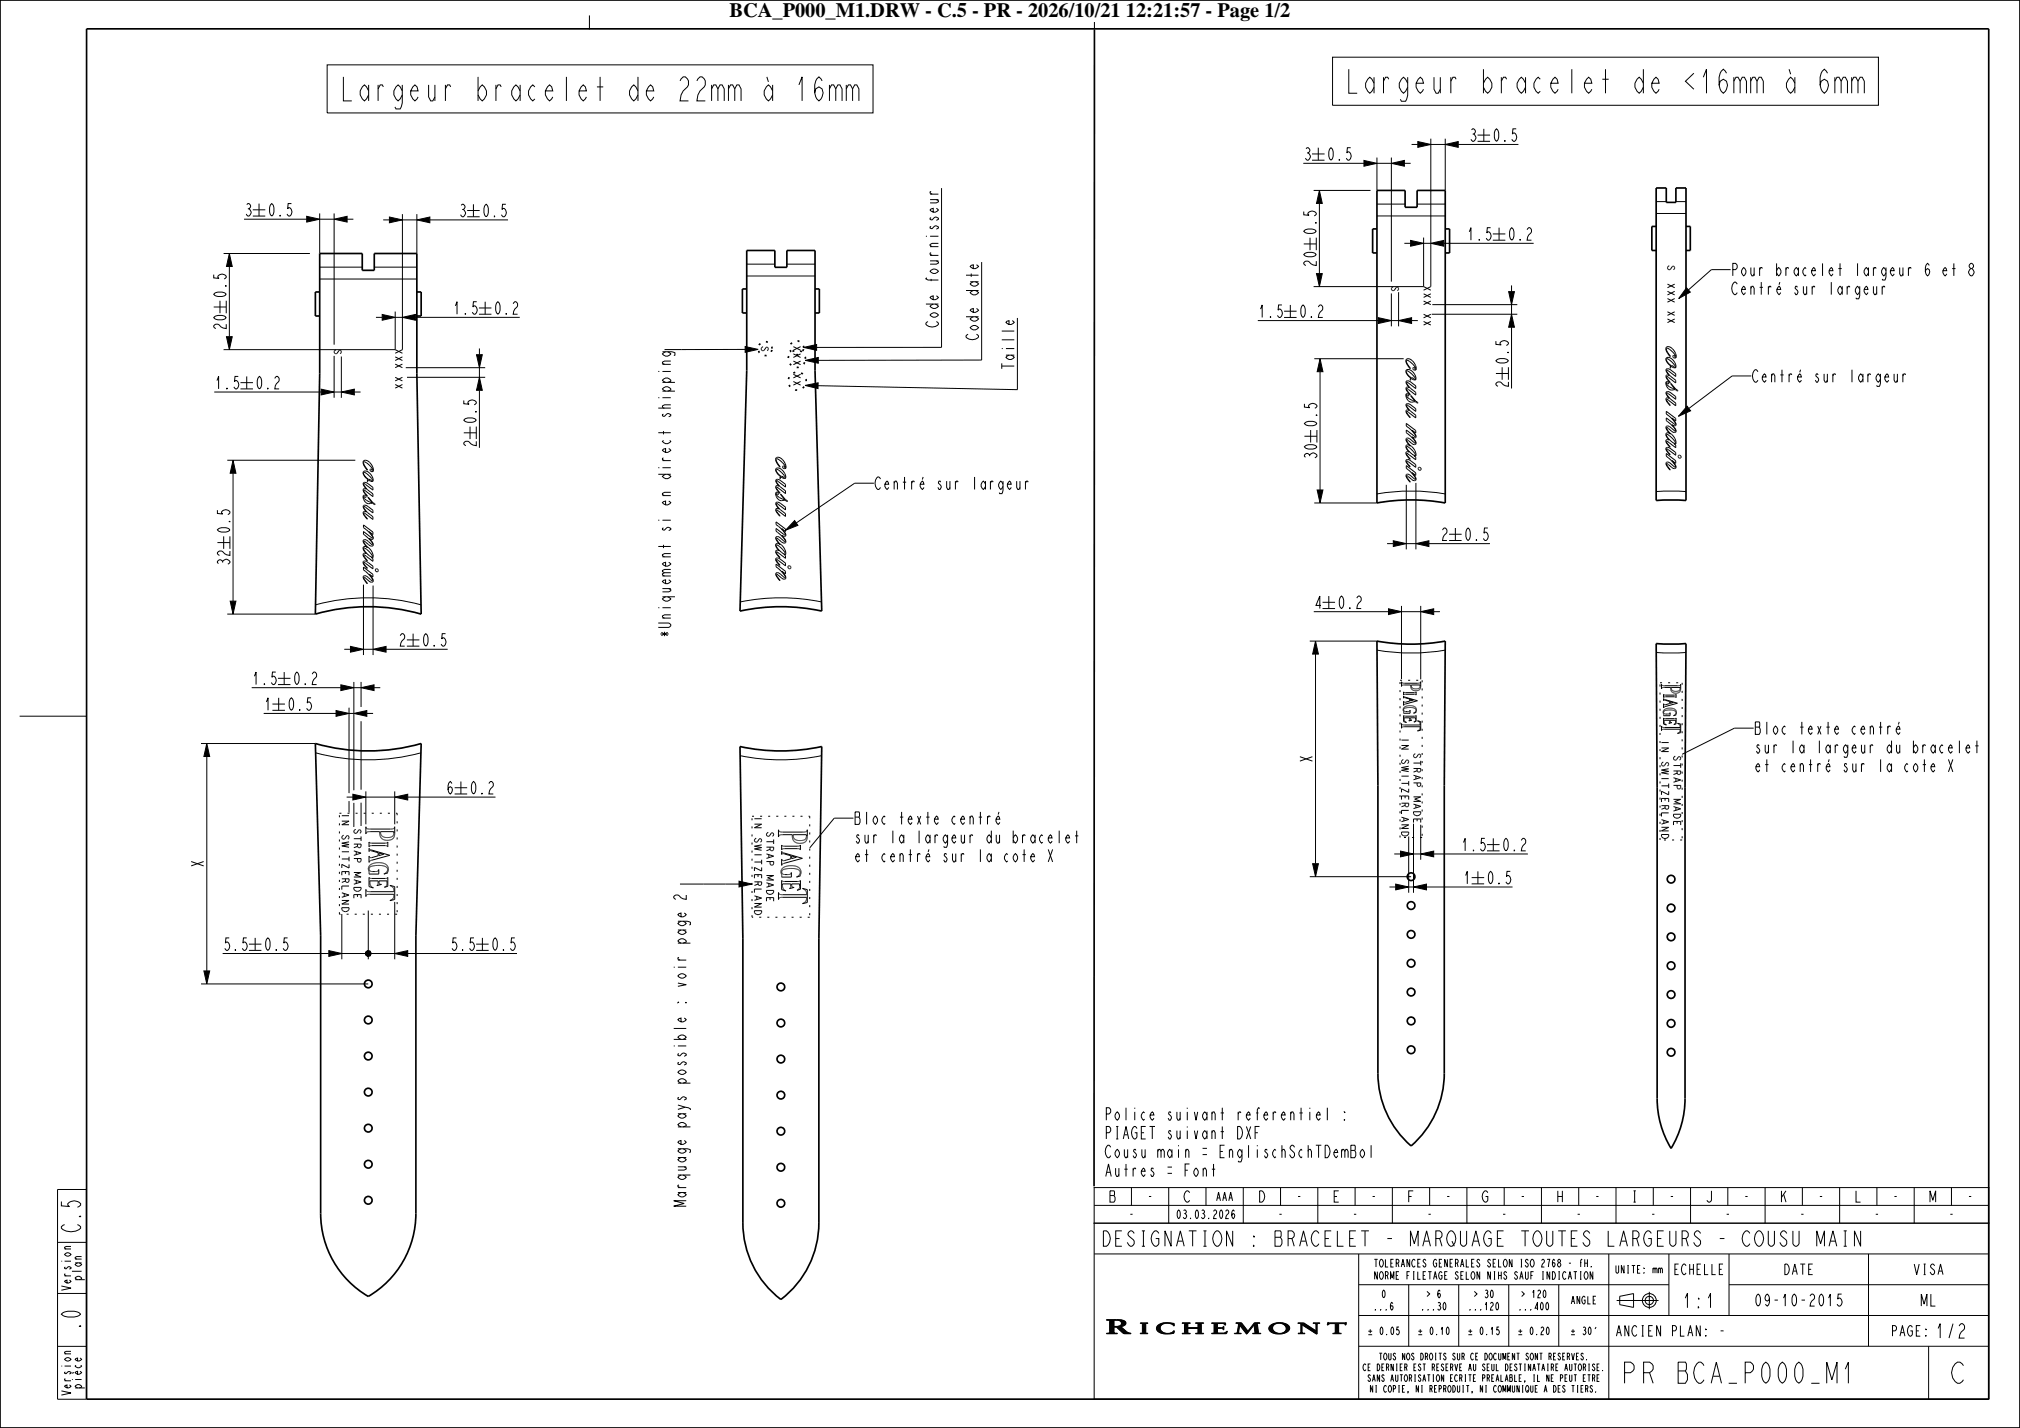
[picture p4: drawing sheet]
<svg xmlns="http://www.w3.org/2000/svg" width="420mm" height="297mm" viewBox="0 0 420 297" stroke-linecap="round" stroke-linejoin="round" font-family="sans-serif">
<defs><g id="words">
<g font-size="6.5">
<text x="70.5" y="21">Largeur bracelet de 22mm à 16mm</text>
<text x="279.6" y="19.4">Largeur bracelet de &lt;16</text>
<text x="360.1" y="19.4">mm à 6mm</text>
</g>
<g font-size="5.7">
<text x="336.3" y="287.7">PR BCA_P000_M1</text>
<text x="405" y="287.7">C</text>
</g>
<g font-size="5.2">
<text x="16.8" y="256.9" transform="rotate(-90 16.8 256.9)">C.5</text>
<text x="16.8" y="277.2" transform="rotate(-90 16.8 277.2)">.0</text>
</g>
<g font-size="4.2">
<text x="151.7" y="3.5">BCA_P000_M1.DRW - C.5 - PR - 2026/10/21 12:21:57 - Page 1/2</text>
<text x="228.8" y="259.2">DESIGNATION : BRACELET - MARQUAGE TOUTES LARGEURS - COUSU MAIN</text>
</g>
<g font-size="3.9">
<text x="349.2" y="272">1:1</text>
<text x="402.3" y="278.3">1/2</text>
</g>
<g font-size="3.4">
<text x="305.4" y="29.4">3</text>
<text x="310.2" y="29.4">0.5</text>
<text x="271" y="33.3">3</text>
<text x="275.8" y="33.3">0.5</text>
<text x="50.7" y="44.9">3</text>
<text x="55.6" y="44.9">0.5</text>
<text x="95.3" y="45.1">3</text>
<text x="100.2" y="45.1">0.5</text>
<text x="273.7" y="49" transform="rotate(-90 273.7 49)">0.5</text>
<text x="304.9" y="50">1.5</text>
<text x="313.4" y="50">0.2</text>
<text x="273.7" y="55.7" transform="rotate(-90 273.7 55.7)">20</text>
<text x="359.8" y="57.4">Pour bracelet largeur 6 et 8</text>
<text x="47" y="62.1" transform="rotate(-90 47 62.1)">0.5</text>
<text x="94.1" y="65.4">1.5</text>
<text x="102.6" y="65.4">0.2</text>
<text x="359.8" y="61.3">Centré sur largeur</text>
<text x="47" y="68.8" transform="rotate(-90 47 68.8)">20</text>
<text x="195.1" y="68.2" transform="rotate(-90 195.1 68.2)">Code fournisseur</text>
<text x="203.5" y="70.9" transform="rotate(-90 203.5 70.9)">Code date</text>
<text x="261.5" y="66">1.5</text>
<text x="270" y="66">0.2</text>
<text x="210.9" y="77" transform="rotate(-90 210.9 77)">Taille</text>
<text x="313.6" y="75.9" transform="rotate(-90 313.6 75.9)">0.5</text>
<text x="44.5" y="80.9">1.5</text>
<text x="53" y="80.9">0.2</text>
<text x="313.6" y="80.8" transform="rotate(-90 313.6 80.8)">2</text>
<text x="364.1" y="79.5">Centré sur largeur</text>
<text x="99" y="88.3" transform="rotate(-90 99 88.3)">0.5</text>
<text x="273.8" y="89" transform="rotate(-90 273.8 89)">0.5</text>
<text x="99" y="93.1" transform="rotate(-90 99 93.1)">2</text>
<text x="273.8" y="95.7" transform="rotate(-90 273.8 95.7)">30</text>
<text x="181.7" y="101.8">Centré sur largeur</text>
<text x="47.8" y="111.1" transform="rotate(-90 47.8 111.1)">0.5</text>
<text x="299.5" y="112.4">2</text>
<text x="304.3" y="112.4">0.5</text>
<text x="47.8" y="117.8" transform="rotate(-90 47.8 117.8)">32</text>
<text x="273.2" y="126.6">4</text>
<text x="278" y="126.6">0.2</text>
<text x="82.8" y="134.4">2</text>
<text x="87.6" y="134.4">0.5</text>
<text x="139.5" y="132.8" transform="rotate(-90 139.5 132.8)">*Uniquement si en direct shipping</text>
<text x="52.3" y="142.4">1.5</text>
<text x="60.8" y="142.4">0.2</text>
<text x="54.8" y="147.7">1</text>
<text x="59.7" y="147.7">0.5</text>
<text x="364.6" y="152.7">Bloc texte centré</text>
<text x="272.9" y="158.7" transform="rotate(-90 272.9 158.7)">X</text>
<text x="364.6" y="156.6">sur la largeur du bracelet</text>
<text x="364.6" y="160.5">et centré sur la cote X</text>
<text x="92.7" y="165.1">6</text>
<text x="97.6" y="165.1">0.2</text>
<text x="177.5" y="171.5">Bloc texte centré</text>
<text x="177.5" y="175.4">sur la largeur du bracelet</text>
<text x="177.5" y="179.3">et centré sur la cote X</text>
<text x="303.7" y="177">1.5</text>
<text x="312.2" y="177">0.2</text>
<text x="42.3" y="180.6" transform="rotate(-90 42.3 180.6)">X</text>
<text x="304.2" y="183.8">1</text>
<text x="309" y="183.8">0.5</text>
<text x="46.3" y="197.7">5.5</text>
<text x="54.8" y="197.7">0.5</text>
<text x="93.5" y="197.7">5.5</text>
<text x="102" y="197.7">0.5</text>
<text x="229.6" y="233">Police suivant referentiel :</text>
<text x="229.6" y="236.9">PIAGET suivant DXF</text>
<text x="229.6" y="240.8">Cousu main = EnglischSchTDemBol</text>
<text x="229.6" y="244.7">Autres = Font</text>
<text x="142.7" y="251.2" transform="rotate(-90 142.7 251.2)">Marquage pays possible : voir page 2</text>
</g>
<g font-size="3.3">
<text x="363.6" y="271.7">09-10-2015</text>
<text x="398.9" y="271.7">ML</text>
</g>
<g font-size="3.1">
<text x="230.3" y="250">B</text>
<text x="245.8" y="250">C</text>
<text x="261.3" y="250">D</text>
<text x="276.8" y="250">E</text>
<text x="292.3" y="250">F</text>
<text x="307.8" y="250">G</text>
<text x="323.3" y="250">H</text>
<text x="338.8" y="250">I</text>
<text x="354.3" y="250">J</text>
<text x="369.8" y="250">K</text>
<text x="385.3" y="250">L</text>
<text x="400.8" y="250">M</text>
</g>
<g font-size="2.9">
<text x="347.2" y="265.1">ECHELLE</text>
<text x="370.3" y="265.1">DATE</text>
<text x="397.3" y="265.1">VISA</text>
<text x="335.8" y="277.9">ANCIEN PLAN:-</text>
<text x="393.5" y="277.9">PAGE:</text>
</g>
<g font-size="2.6">
<text x="14.8" y="269.2" transform="rotate(-90 14.8 269.2)">Version</text>
<text x="17" y="266.8" transform="rotate(-90 17 266.8)">plan</text>
<text x="14.8" y="291" transform="rotate(-90 14.8 291)">Version</text>
<text x="17" y="289.4" transform="rotate(-90 17 289.4)">pièce</text>
</g>
<g font-size="2.3">
<text x="238.4" y="249.8">-</text>
<text x="252.5" y="249.8">AAA</text>
<text x="269.4" y="249.8">-</text>
<text x="284.9" y="249.8">-</text>
<text x="300.4" y="249.8">-</text>
<text x="315.9" y="249.8">-</text>
<text x="331.4" y="249.8">-</text>
<text x="346.9" y="249.8">-</text>
<text x="362.4" y="249.8">-</text>
<text x="377.9" y="249.8">-</text>
<text x="393.4" y="249.8">-</text>
<text x="408.9" y="249.8">-</text>
<text x="234.5" y="253.5">-</text>
<text x="243.7" y="253.5">03.03.2026</text>
<text x="265.5" y="253.5">-</text>
<text x="281" y="253.5">-</text>
<text x="296.5" y="253.5">-</text>
<text x="312" y="253.5">-</text>
<text x="327.5" y="253.5">-</text>
<text x="343" y="253.5">-</text>
<text x="358.5" y="253.5">-</text>
<text x="374" y="253.5">-</text>
<text x="389.5" y="253.5">-</text>
<text x="405" y="253.5">-</text>
</g>
<g font-size="2.1">
<text x="282.9" y="263.5">TOLERANCES GENERALES SELON ISO 2768 - fH.</text>
<text x="282.9" y="266.1">NORME FILETAGE SELON NIHS SAUF INDICATION</text>
<text x="287.1" y="269.9">0</text>
<text x="296.2" y="269.9">&gt; 6</text>
<text x="306" y="269.9">&gt; 30</text>
<text x="315.8" y="269.9">&gt; 120</text>
<text x="335.1" y="264.8">UNITE: mm</text>
<text x="285.2" y="272.5">...6</text>
<text x="295" y="272.5">...30</text>
<text x="304.8" y="272.5">...120</text>
<text x="315.2" y="272.5">...400</text>
<text x="326.2" y="271.2">ANGLE</text>
<text x="284.3" y="277.6">± 0.05</text>
<text x="294.7" y="277.6">± 0.10</text>
<text x="305.1" y="277.6">± 0.15</text>
<text x="315.5" y="277.6">± 0.20</text>
<text x="326.4" y="277.6">± 30'</text>
</g>
<g font-size="1.8">
<text x="280.4" y="285.1">CE DERNIER EST RESERVE AU SEUL DESTINATAIRE AUTORISE.</text>
<text x="281.4" y="287.3">SANS AUTORISATION ECRITE PREALABLE, IL NE PEUT ETRE</text>
<text x="284.1" y="282.8">TOUS NOS DROITS SUR CE DOCUMENT SONT RESERVES.</text>
<text x="282" y="289.6">NI COPIE, NI REPRODUIT, NI COMMUNIQUE A DES TIERS.</text>
</g>
</g></defs>
<g fill="#000">
<path d="M274.3 39.6l.6 2.7h-1.2zM283.6 33.4l2.7 .6-2.7 .6zM289.3 34l2.7-.6v1.2zM294.8 29.4l2.7 .6-2.7 .6zM300.5 30l2.7-.6v1.2zM47.7 52.7l.6 2.7h-1.2zM63.8 45l2.7 .6-2.7 .6zM69.5 45.6l2.7-.6v1.2zM81 45.1l2.7 .6-2.7 .6zM86.7 45.7l2.7-.6v1.2zM273.7 56.9h1.2l-.6 2.7zM293.3 50l2.7 .6-2.7 .6z"/>
<path d="M297.5 50.6l2.7-.6v1.2zM47.1 70h1.2l-.6 2.7zM79.5 65.4l2.7 .6-2.7 .6zM83.7 66l2.7-.6v1.2zM99.1 73.8h1.2l-.6 2.7zM99.7 78.5l.6 2.7h-1.2zM154.9 72.1l2.7 .6-2.7 .6zM167.1 72.3l2.7-.6v1.2zM167.4 75l2.7-.7v1.2zM274.5 74.6l.6 2.7h-1.2zM286.6 66.1l2.7 .6-2.7 .6zM290.8 66.7l2.7-.6v1.2z"/>
<path d="M313.7 60.7h1.2l-.6 2.7zM314.3 65.4l.6 2.7h-1.2zM350.7 59.9l.8 .9-2.5 1.3zM48.5 95.7l.6 2.7h-1.2zM66.8 80.9l2.7 .6-2.7 .6zM71 81.5l2.7-.6v1.2zM167.4 80.2l2.7-.6v1.2zM350.8 84.5l.7 .9-2.5 1.2zM165.2 108.3l.7 1-2.6 1zM273.9 101.9h1.2l-.6 2.7zM289.7 112.5l2.7 .6-2.7 .6zM294.4 113.1l2.7-.6v1.2z"/>
<path d="M47.9 125h1.2l-.6 2.7zM72.9 134.4l2.7 .6-2.7 .6zM77.6 135l2.7-.6v1.2zM273.5 133.3l.6 2.7h-1.2zM288.7 126.6l2.7 .6-2.7 .6zM295.4 127.2l2.7-.6v1.2zM43 154.6l.6 2.7h-1.2zM69.9 147.8l2.7 .6-2.7 .6zM70.9 142.4l2.7 .6-2.7 .6zM73.6 148.4l2.7-.6v1.2zM75.1 143l2.7-.6v1.2zM73.4 165.2l2.7 .6-2.7 .6z"/>
<path d="M82.1 165.8l2.7-.6v1.2zM291.2 177l2.7 .6-2.7 .6zM295.4 177.6l2.7-.6v1.2zM68.4 197.7l2.7 .6-2.7 .6zM76 198.1l.4-.4 .5 .1 .3 .5-.3 .5-.5 .1-.4-.3zM82.1 198.3l2.7-.6v1.2zM153.7 183.3l2.7 .6-2.7 .6zM272.9 179.6h1.2l-.6 2.7zM290.2 183.9l2.7 .6-2.7 .6zM293.9 184.5l2.7-.6v1.2zM42.4 201.9h1.2l-.6 2.7z"/>
</g>
<g fill="none" stroke="#000" stroke-width=".21">
<path d="M68 13.5h113.5v10h-113.5zM122.6 3.2v2.9M227.6 3.2v2.9M277.1 11.9h113.5v10h-113.5zM195.8 39.1v33.1l-26 .1M271 34h12.6M272.8 32h2.6M272.8 33.3h2.6M273.1 39.6h11.9M274.1 30.7v2.6M274.3 39.6l.6 2.7h-1.2zM283.6 33.4l2.7 .6-2.7 .6z"/>
<path d="M286.3 32.8v6.8M286.3 34h3M289.3 34l2.7-.6v1.2zM289.3 32.8v25.8M292 34h1.3M293.5 30h1.3M294.8 29.4l2.7 .6-2.7 .6zM297.5 28.8v30.8l-1.5 .8M297.5 30h3M300.5 30l2.7-.6v1.2zM300.5 28.8v10.8M303.2 30h12.5"/>
<path d="M307.2 28.1h2.6M307.2 29.4h2.6M308.5 26.8v2.6M46.5 52.7h17.9M47.7 52.7l.6 2.7h-1.2zM47.7 55.4v14.6M50.7 45.6h13.1M52.6 43.6h2.6M52.6 44.9h2.6M53.9 42.3v2.6M63.8 45l2.7 .6-2.7 .6zM66.5 58h20.2"/>
<path d="M66.5 55.6h8.8M66.5 44.4v8.3M66.5 45.6h3M69.5 45.6l2.7-.6v1.2zM69.5 44.4v27.3M72.2 45.6h1.3M77.8 55.6h8.9M79.7 45.7h1.3M81 45.1l2.7 .6-2.7 .6zM83.7 44.5v28.2l-1.5 .8M83.7 45.7h3M86.7 45.7l2.7-.6v1.2z"/>
<path d="M86.7 44.5v8.2M89.4 45.7h16.2M97.1 43.8h2.6M97.1 45.1h2.6M98.4 42.5v2.6M155.3 57.4h14.2M155.3 54.9h5.8M163.6 54.9h5.9M204.1 54.5v20.4h-34M271.1 50.7h2.6M272.4 49.4v2.6M273.1 59.6h22.9"/>
<path d="M273.7 49.4v2.6M273.7 56.9h1.2l-.6 2.7zM274.3 42.3v14.6M286.3 44.9h14.2M286.3 42.4h5.8M289.7 59.6l-.4 .4 .1 .4 .4 .1 .5-.7 .2-.1 .3 .3-.3 .5M292 50.6h1.3M293.3 50l2.7 .6-2.7 .6zM294.6 42.4h5.9M296 59.6l1.5 .8M296 49.4v10.2M296 50.6h1.5"/>
<path d="M297.5 50.6l2.7-.6v1.2zM300.2 50.6h18.7M310.4 48.7h2.6M310.4 50h2.6M314.3 59.4v1.3M344.4 44.4h6.2M344.4 41.9h2.1M346.7 59.1l1.5 .7M347.1 55.2l-.4 .4 .1 .4 .4 .1 .5-.7 .3-.1 .2 .3-.2 .5M348.2 59.1l-1.5 .7M348.5 41.9h2.1M350.7 59.9l.8 .9-2.5 1.3z"/>
<path d="M359.8 56.1h-4l-4.7 4.2M44.4 63.9h2.6M45.7 62.6v2.6M46.5 72.7h35.7M47 62.6v2.6M47.1 70h1.2l-.6 2.7zM50 79.6h2.6M69.5 74v8.7M69.8 72.7l-.3 .4 .1 .4 .4 .1 .5-.7 .2-.1 .3 .3-.3 .5M71 74.1v8.6M78.2 66h1.3M79.5 65.4l2.7 .6-2.7 .6z"/>
<path d="M82.2 66h1.5M82.2 80l1.5 .7M82.2 78.5l1.5 .7M82.2 75.7l1.5 .8M82.2 74.2l1.5 .8M82.2 72.7l1.5 .8M82.2 64.8v7.9M83.7 66l2.7-.6v1.2zM83.7 74.2l-1.5 .8M83.7 75.7l-1.5 .8M83.7 78.5l-1.5 .7M83.7 80l-1.5 .7"/>
<path d="M84.4 76.5h16.5M84.6 78.5h16.3M86.4 66h21.7M99.1 73.8h1.2l-.6 2.7zM99.6 64.1h2.6M99.6 65.4h2.6M99.7 78.5l.6 2.7h-1.2zM99.7 72.5v1.3M99.7 76.5v2M154.9 72.1l2.7 .6-2.7 .6zM154.9 72.7h-16.7M158.6 72.1l-.3 .4 .1 .3 .4 .1 .5-.6 .2-.1 .3 .3-.3 .4"/>
<path d="M165 79.3l1.5 .8M165 77.8l1.5 .8M165 75.1l1.5 .7M165 73.6l1.5 .7M165 72.1l1.5 .7M166.5 72.1l-1.5 .7M166.5 73.6l-1.5 .7M166.5 75.1l-1.5 .7M166.5 77.8l-1.5 .8M166.5 79.3l-1.5 .8M167.1 72.3l2.7-.6v1.2zM167.4 75l2.7-.7v1.2z"/>
<path d="M211.5 66.1v14.9l-41.4-.8M261.5 66.7h25.1M267 64.7h2.6M267 66h2.6M273.3 74.6h18.6M274.5 74.6l.6 2.7h-1.2zM274.5 77.3v24.6M286.6 66.1l2.7 .6-2.7 .6zM289.3 61v6.9M289.3 66.7h1.5M290.8 66.7l2.7-.6v1.2zM290.8 60.8v7.1"/>
<path d="M292.4 79.3l.3-.1 .4 .1 1.3 1v.5l-2-1.3 .6 1 1.4 1.1v.6l-1.9-1.4v.3l.7 1-.6-.7-.2-.8 .2-.1 .4 .1-.6-.8zM292.4 77l.3-.2 .5 .1 .8 .8 .3 .6 .1 .6-.2 .1-.5-.1a.22 .22 0 0 0-.2-.2 .22 .22 0 0 0-.2 .3l-.1 .1v-.3a.27 .27 0 0 0 .1-.3 .27 .27 0 0 0-.3-.1l-.6-.9zM292.4 74.7h.7l.7 .5 .6 1v.7h-.5l-.1-.3 .1-.2 .2 .1 .1 .3h.2l-.2-.6-1-.9-.7-.4v.5l.8 1.2h-.2l-.7-1.1zM292.4 77.1l.4 .1 .7 .6 .7 .7 .1 .4-.9-.3-.4-.4-.5-.6zM293.5 66.7h1.3M296 66.9l1.5 .7M296 65.4l1.5 .7M296 62.6l1.5 .8M296 61.1l1.5 .8M297.5 61.1l-1.5 .8M297.5 62.6l-1.5 .8M297.5 65.4l-1.5 .7"/>
<path d="M297.5 66.9l-1.5 .7M297.7 65.4h17.8M297.8 63.4h17.7M311 77.7h2.6M312.3 76.4v2.6M313.6 76.4v2.6M313.7 60.7h1.2l-.6 2.7zM314.3 65.4l.6 2.7h-1.2zM314.3 63.4v2M314.3 68.1v12.7M346.5 79.4h.2l.3 .1-.1 .3-.3-.2h-.1l.4 .7 1.4 .6-.9-1.1 1.4 1.5-.4-.3-.9 .1-.5-.2-.5-.8zM346.5 76.8l.2-.1 .4 .1 1.3 .9v.6l-1.9-1.3 .6 1 1.3 1.1v.6l-1.9-1.4v.3l.7 1-.6-.7-.2-.8 .3-.1 .4 .1-.6-.8z"/>
<path d="M346.5 74.5l.3-.2 .4 .1 .9 .8 .3 .6 .1 .6-.3 .1-.4-.1a.22 .22 0 0 0-.3-.2 .22 .22 0 0 0-.2 .3v.1v-.3a.27 .27 0 0 0 .1-.3 .27 .27 0 0 0-.3-.1l-.7-.9zM346.5 72.2l.6-.1 .8 .6 .5 1v.7l-.5-.1-.1-.2 .2-.2 .2 .1 .1 .3h.1l-.2-.6-.9-.9-.8-.4v.5l.8 1.2h-.1l-.7-1.1zM346.5 74.6l.4 .1 .7 .6 .6 .7 .1 .4-.8-.3-.5-.4-.5-.6zM346.7 66.3l1.5 .8M346.7 64.8l1.5 .8M346.7 62.1l1.5 .7M346.7 60.6l1.5 .7M348.2 60.6l-1.5 .7M348.2 62.1l-1.5 .7M348.2 64.8l-1.5 .8M348.2 66.3l-1.5 .8M364.1 78.2h-4l-9 6.8"/>
<path d="M44.5 81.5h22.3M47.3 95.7h26.6M48.5 95.7l.6 2.7h-1.2zM48.5 98.4v26.6M50 80.9h2.6M66.8 80.9l2.7 .6-2.7 .6zM69.5 81.5h1.5M71 81.5l2.7-.6v1.2zM73.7 81.5h1.3M75.6 98.1l.3-.1h.4l.9 .8 .3 .6 .1 .6-.2 .1-.5-.1a.22 .22 0 0 0-.3-.2 .22 .22 0 0 0-.1 .3l-.1 .1v-.2a.27 .27 0 0 0 .1-.4 .27 .27 0 0 0-.3-.1l-.6-.8zM75.6 95.9l.6-.1 .8 .5 .6 1v.7h-.6l-.1-.3 .2-.1h.2l.1 .4 .1-.1-.2-.5-.9-1-.7-.4v.5l.7 1.2h-.1l-.7-1.1zM75.6 98.3h.4l.7 .6 .6 .7 .2 .4-.9-.3-.4-.4-.5-.6z"/>
<path d="M96.4 90h2.6M97.7 88.7v2.6M99 88.7v2.6M99.7 81.2v11.9M161.4 99.8l.2-.1 .5 .1 1.2 .9v.6l-1.9-1.3 .6 1 1.3 1.1v.6l-1.8-1.4v.3l.6 1-.6-.7-.2-.8 .3-.1 .4 .1-.6-.8zM161.4 97.5l.3-.2 .4 .1 .9 .8 .3 .6 .1 .6-.3 .1-.4-.1a.22 .22 0 0 0-.3-.2 .22 .22 0 0 0-.1 .3l-.1 .1v-.3a.27 .27 0 0 0 .1-.3 .27 .27 0 0 0-.3-.1l-.7-.9zM161.4 95.2l.6-.1 .8 .6 .6 1-.1 .7-.5-.1-.1-.2 .2-.2 .2 .1 .1 .3h.1l-.2-.6-.9-.9-.7-.4-.1 .5 .8 1.2h-.1l-.7-1.1zM161.4 97.6l.4 .1 .7 .6 .6 .7 .1 .4-.8-.3-.5-.4-.4-.6zM167.4 80.2l2.7-.6v1.2zM271.2 90.7h2.6M272.5 89.4v2.6M273.8 89.4v2.6"/>
<path d="M292.4 95.7l.6-.1 1.4 1v.6l-2-1.3 .8 1.2-.8-.9zM292.4 96.8l2 1.5v.6l-.8-.6 .8 1.1v.3l-.1 .2h-.5l-1.3-1 .7 1.4-.7-.9-.2-.6 .4-.2 1.6 1.1-.5-1-1.4-1.3zM292.4 88.1l2 1.4v.6l-.8-.6 .8 1.2v.2l-.2 .2-.6-.2 .7 .9 .1 .6h-.6l-1.4-1 .8 1.4-.8-1.1-.1-.3 .2-.2h.5l1.2 1 .1-.2-.5-.8-1.4-1.2v-.6l1.7 1.4h.2l.1-.1-.8-1.1-1.2-1zM292.4 81.9h.3l.2 .1-.1 .3-.3-.2-.1 .1 .4 .6 1.4 .6-.8-1.1 1.4 1.5-.5-.3-.9 .1-.5-.2-.5-.7zM292.4 84l.3-.1 .4 .2 1.3 .9v.6l-2-1.4 .6 1.1 1.4 1.1v.5l-1.9-1.3v.2l.7 1.1-.6-.8-.2-.7 .2-.1 .4 .1-.6-.8zM292.4 92.6l.3-.1 .5 .1 .8 .8 .4 1v.4h-.4l.4 .3v.5l-1.9-1.3v.2l.7 1-.7-.8-.1-.6 .2-.2 .4 .1-.6-.8zM292.4 92.9l.4 .1 .8 .6 .6 .7 .1 .4-.5-.1-.7-.6-.5-.7zM293.6 90.9h.1M293.6 98.3h.1M346.4 93.2l.6-.1 1.4 1v.6l-1.9-1.3 .7 1.2-.7-.9zM346.5 94.3l1.9 1.5v.6l-.8-.6 .8 1 .1 .4-.1 .2h-.6l-1.3-1 .7 1.4-.6-.9-.2-.6 .4-.2 1.6 1.1-.5-1-1.4-1.3zM346.5 81.5l.2-.1 .4 .2 1.3 .9v.6l-1.9-1.4 .6 1.1 1.3 1v.6l-1.9-1.4v.3l.7 1-.6-.7-.2-.7 .3-.2 .4 .1-.6-.8z"/>
<path d="M346.5 90.1l.3-.1 .4 .1 .9 .8 .4 .9-.1 .5h-.3l.3 .3v.5l-1.8-1.3-.1 .2 .7 1-.7-.8-.1-.7 .3-.1 .4 .1-.7-.8zM346.5 90.3l.4 .2 .8 .6 .5 .7 .1 .4-.4-.1-.7-.6-.6-.7zM347.6 87l.7 .8 .2 .5-.3 .3-.6-.3M347.6 87l.8 .6v-.6l-1.9-1.5v.6l1.1 1 .8 1.1v.1l-.2-.1-1.7-1.3v.6l1.3 1.2 .6 .8-.1 .2-1.2-1-.6-.1-.1 .3v.2l.8 1.2-.7-1.4 1.4 1h.4l.2-.2-.2-.6-.7-.7M347.6 87h.1M347.6 88.3v.1M347.6 95.8h.1M350.8 84.5l.7 .9-2.5 1.2zM45.2 112.9h2.6M46.5 111.6v2.6M47.8 111.6v2.6M75.5 116.8h.7l1.3 .9v.6l-1.9-1.3 .7 1.2-.7-.9z"/>
<path d="M75.6 117.9l1.9 1.6v.5l-.7-.6 .7 1 .1 .4-.1 .2h-.6l-1.3-1 .7 1.4-.6-.9-.2-.6 .4-.2 1.6 1.1-.5-1-1.4-1.3zM75.6 109.2l1.9 1.5v.5l-.8-.6 .9 1.2v.2l-.2 .2-.6-.2 .7 .9v.6h-.5l-1.4-.9 .7 1.3-.7-1.1-.1-.3 .2-.2h.5l1.2 1 .1-.1-.6-.9-1.3-1.2v-.6l1.7 1.4h.2v-.1l-.7-1.1-1.2-1zM75.6 103.1l.3-.1 .2 .2-.1 .3-.3-.3-.1 .1 .4 .6 1.4 .7-.9-1.2 1.5 1.5-.5-.2-.9 .1-.5-.3-.5-.7zM75.6 100.4l.2-.1 .5 .1 1.2 1v.5l-1.9-1.3 .6 1 1.3 1.1v.6l-1.8-1.4v.3l.7 1-.6-.7-.3-.7 .3-.2 .4 .1-.6-.8zM75.6 105.2l.2-.1 .5 .1 1.2 .9v.6l-1.9-1.4 .6 1.1 1.3 1.1v.5l-1.8-1.3v.2l.7 1.1-.6-.7-.3-.8 .3-.1 .4 .1-.6-.8zM75.6 113.8l.3-.2 .4 .1 .9 .9 .4 .9-.1 .4h-.3l.3 .3v.6l-1.8-1.4-.1 .2 .7 1-.6-.8-.2-.6 .3-.1h.4l-.6-.8zM75.6 114l.4 .1 .8 .6 .5 .8 .1 .4-.4-.2-.7-.6-.6-.6zM76.8 112h.1M161.3 116.2l.7-.1 1.3 1v.6l-1.9-1.3 .7 1.2-.7-.9zM161.4 117.3l1.9 1.5v.6l-.8-.6 .8 1 .1 .4-.1 .2h-.6l-1.3-1 .7 1.4-.6-.9-.2-.6 .4-.2 1.6 1.1-.5-1-1.4-1.3zM161.4 108.5l1.9 1.5v.6l-.8-.6 .9 1.1v.3l-.2 .2-.7-.3 .8 1v.6h-.5l-1.4-1 .7 1.4-.8-1.2v-.2l.1-.3 .6 .1 1.2 1 .1-.2-.6-.8-1.3-1.2v-.6l1.7 1.4h.2v-.1l-.7-1.1-1.2-1zM161.4 102.4h.2l.3 .1-.1 .3-.3-.2h-.1l.4 .7 1.4 .6-.9-1.1 1.4 1.5-.4-.3-.9 .1-.5-.2-.5-.8z"/>
<path d="M161.4 104.5l.2-.1 .5 .2 1.2 .9v.6l-1.9-1.4 .6 1.1 1.3 1v.6l-1.8-1.4v.3l.6 1-.6-.7-.2-.7 .3-.2 .4 .1-.6-.8zM161.4 113.1l.3-.1 .4 .1 .9 .8 .4 .9-.1 .5h-.3l.3 .3v.5l-1.8-1.3-.1 .2 .7 1-.7-.8-.1-.7 .3-.1 .4 .1-.7-.8zM161.4 113.3l.4 .2 .8 .6 .5 .7 .1 .4-.4-.1-.7-.6-.6-.7zM162.5 111.3v.1M162.5 118.8h.1M165.2 108.3l.7 1-2.6 1zM181.7 100.5h-4l-12.1 8.3M273.3 104.6h13M273.9 101.9h1.2l-.6 2.7zM286.3 102.7a41.9 41.9 0 0 1 14.2 0M288.4 113.1h1.3M289.7 112.5l2.7 .6-2.7 .6z"/>
<path d="M292.4 100.8v13.5M292.4 113.1h2M294.4 113.1l2.7-.6v1.2zM294.4 100.4v13.9M297.1 113.1h12.7M301.3 111.1h2.6M301.3 112.4h2.6M302.6 109.8v2.6M344.4 102.2l3.1-.1 3.1 .1M47.3 127.7h18.3M47.9 125h1.2l-.6 2.7zM65.6 125.8a41.8 41.8 0 0 1 21.9 0"/>
<path d="M71.6 135h1.3M72.9 134.4l2.7 .6-2.7 .6zM75.6 121.6v14.6M75.6 135h2M77.6 135l2.7-.6v1.2zM77.6 121.8v14.4M80.3 135h12.8M84.6 133.1h2.6M84.6 134.4h2.6M85.9 131.8v2.6M153.9 125.2a41.8 41.8 0 0 1 16.9 0M272.3 133.3h14"/>
<path d="M273.2 127.2h15.5M273.5 133.3l.6 2.7h-1.2zM273.5 136v43.6M275 125.3h2.6M275 126.6h2.6M276.3 124v2.6M286.3 135.2a41.9 41.9 0 0 0 14.2 0M288.7 126.6l2.7 .6-2.7 .6zM291.4 126v15.2M291.4 127.2h4M295.4 127.2l2.7-.6v1.2zM295.4 126v15.3"/>
<path d="M298.1 127.2h1.3M344.4 135.7l3.1 .1 3-.1M4.1 149h13.9M41.8 154.6h23.8M43 154.6l.6 2.7h-1.2zM43 157.3v44.6M52.3 143h18.6M54.8 148.4h15.1M56.6 146.4h2.6M56.6 147.7h2.6M57.8 141.1h2.6M57.8 142.4h2.6"/>
<path d="M57.9 145.1v2.6M65.6 156.6a41.8 41.8 0 0 0 21.9 0M69.9 147.8l2.7 .6-2.7 .6zM70.9 142.4l2.7 .6-2.7 .6zM72.6 147.2v17.8M72.6 148.4h1M73.6 148.4l2.7-.6v1.2zM73.6 141.8v22.6M73.6 143h1.5M75.1 143l2.7-.6v1.2zM75.1 141.8v5.2M75.1 150v14.3"/>
<path d="M76.3 148.4h1.3M77.8 143h1.3M153.9 157.2a41.8 41.8 0 0 0 16.9 0M291.4 155.1h1.5l-1.5 .7h1.5M291.4 153.9h1.5M291.4 151.5h.1M291.4 150.5h.1M291.4 141.8v1M291.4 150.5v1M291.4 141.8h.1M291.4 142.8h.1M291.4 151.4v.1"/>
<path d="M291.4 142.7v.1M291.4 151.4h.1M291.4 142.7h.1M291.4 150.5v.1M291.4 141.9h.1M291.4 150.6h.1M291.4 142.6v.1M291.4 151.3h.1M291.5 142.6h.1M291.5 151.3h.1M291.5 142h.1M291.5 150.7h.1"/>
<path d="M291.5 151.2h.1M291.5 142.5h.1M291.6 142.1h.1M291.6 150.7h.1M291.6 151.2h.1M291.6 142.5h.1M291.6 150.8h.1M291.7 142.1h.1M291.7 150.8h.1M291.7 142.5h.1M291.7 151.2h.1M291.7 147.6h.1"/>
<path d="M291.7 147.6v.1M291.7 147.7h.1M291.7 147.5h.1M291.7 147.7v.1M291.8 151.2h-.1M291.8 147.4h.1M291.8 150.8h.1M291.8 142.5h-.1M291.8 142.1h.1M291.8 147.8h.1M291.8 158l-.4 .3 .1 .4 .4 .1 .5-.7h.2l.3 .2-.3 .5M291.8 147.8v.1"/>
<path d="M291.8 147.9h.1M291.8 151.2h.1M291.8 142.5h.1M291.8 147.3v.1M291.8 147.3h.1M291.8 148h.1M291.8 148.3h.1M291.8 147.6v.1M291.8 147.6h.1M291.8 147.7h.1M291.8 148.1h.1M291.8 148.2h.1"/>
<path d="M291.8 148.8v1.3l.6 .2M291.8 145.8v.9M291.8 144.8v.4M291.8 143.9v.7M291.8 145.2h.1M291.8 144.8h.1M291.8 143.9h.1M291.8 144.6h.1M291.9 148.2h-.1M291.9 148.1h.1M291.9 146.7h-.1M291.9 145.9h.1"/>
<path d="M291.9 147.2l-.1 .1M291.9 148.8h.1M291.9 144.5h.1M291.9 147.7h.1M291.9 147.5h.1M291.9 147.7v.1M291.9 144.8h.1M291.9 142.1h.1M291.9 145.2h.1M291.9 142.5h-.1M291.9 144h.1M291.9 146.7h.1"/>
<path d="M291.9 147.2h.1M291.9 150.8h.1M291.9 151.2h-.1M291.9 151.2h3.4M291.9 147.8h.1M291.9 146h.1M291.9 144.9h.1M291.9 148.9h.1M291.9 142.5h.1M291.9 142.5h1.4v.1M291.9 145.1h.1M291.9 146.6h.1"/>
<path d="M291.9 147.4v.1M291.9 147.4h.1M291.9 147.9h.1M291.9 144.4h.1M291.9 146.5h.1M292 145.1h-.1M292 146h.1M292 149.4v-.1h1.1v.3M292 149.4v.1M292 149.5h.1M292 147.4h-.1M292 144.4h-.1"/>
<path d="M292 146.5h-.1M292 142.1h.1M292 149.5v.1M292 147.1h-.1M292 149.6h.1M292 150.8h.1M292 147.1h.1M292 147.9h.1M292 149.6v.1M292 149.7h.1M292 144.4h.1M292 144h.1"/>
<path d="M292 149.8h.1M292 144.9h.1M292 148.9h.1M292 142.1h2.8M292 146.1h.1M292 145.1h.1M292 146.5h.1M292 147.3h.1M292 149.9h.1M292 145h.1M292 144l.1 .1M292 147.9l.1 .1"/>
<path d="M292.1 145.1h.1M292.1 147h-.1M292.1 147.3h-.1M292.1 146.5h-.1M292.1 144.4h-.1M292.1 147.3h.1M292.1 147h.1M292.1 146.5h.1M292.1 144.4h.1M292.1 150h.1M292.1 144.1h.1M292.1 148h.1"/>
<path d="M292.1 145h.1M292.1 148.9h.1M292.1 146.1h.1M292.1 148.9v.1M292.1 149h.1M292.1 146.4v.1M292.1 150.1h.1M292.2 150.1h.1M292.2 148h.1M292.2 145l2.5 .7-2.5 .7M292.2 144.1h.1M292.2 146.4h-.1"/>
<path d="M292.2 147h-.1M292.2 146.1h-.1M292.2 144.4h-.1M292.2 147.3h.1M292.2 147h.1M292.2 146.4h.1M292.2 144.4h.1M292.2 149h.1M292.2 146.1h.1M292.2 146.9v.1M292.2 146.9h.1M292.2 147.2v.1"/>
<path d="M292.2 145.1h.1M292.2 150.2h.1M292.3 148h.1M292.3 150.2h.1M292.3 145.1l.8 .3v.4l-.9 .3M292.3 147.2h-.1M292.3 147.2h.1M292.3 146.9h-.1M292.3 146.9h.1M292.4 150.2h.1M292.4 147.2h-.1M292.4 146.9h-.1"/>
<path d="M292.4 146.9h.1M292.4 147.2h.1M292.4 150.2v.1M292.4 150.3h.1M292.5 147.2h-.1M292.5 146.8v.1M292.5 147.2h.1M292.5 146.8h.1M292.6 147.2h-.1M292.6 147.2h.1M292.6 146.8h-.1M292.6 146.8h.1"/>
<path d="M292.6 148h-.3M292.7 148h-.1M292.7 146.8h-.1M292.7 147.2h-.1M292.7 148h.1M292.7 147.2h.1M292.7 146.8h.1M292.8 146.8h-.1M292.8 148h.1M292.8 147.2h-.1M292.8 146.8h.1M292.8 147.2h.1"/>
<path d="M292.9 148h.1M292.9 146.8h-.1M292.9 159.4l-1.5 .2 1.5 .3-1.5 .3 1.5 .3M292.9 146.8h.1M292.9 149.9h.1M292.9 147.2h-.1M293 147.1l-.1 .1M293 148h.1M293 149.9h.1M293 147.1h.1M293 149.8h.1M293 147.9h.1"/>
<path d="M293 146.8h-.1M293.1 147.1h-.1M293.1 147.1h.1M293.1 149.8h.1M293.1 147.9h.1M293.1 146.8h-.1M293.1 149.7h.1M293.1 147.1l.3 .1M293.1 149.6h.1M293.1 147.8h.1M293.2 147.8h-.1M293.2 147.8h.1"/>
<path d="M293.2 147.7v.1M293.2 147.7h.1M293.2 147.7v.6h-1.4M293.2 146.8h-.1M293.2 146.8h.1M293.2 145.4l.7 .2-.7 .2zM293.2 149.5v-.2h1.1v.3M293.2 149.5h.1M293.2 149.6h.1M293.2 146.8h.2M293.3 149.7h.1M293.3 142.6h.1"/>
<path d="M293.3 142.6v.1M293.3 142.7h.1M293.3 142.7v.1M293.3 142.8h.1M293.3 142.8v.1M293.3 142.9h.1M293.3 142.9v.1M293.3 143h.1M293.4 146.8h.1M293.4 143.1h.1M293.4 149.8h.1M293.4 143.1v.1"/>
<path d="M293.4 143.2h.1M293.4 147.2h.1M293.4 142.6v-.1h1.9v.2M293.4 142.6v.1M293.4 142.7h.1M293.4 143.2l.1 .1M293.4 142.7l.1 .1M293.5 142.8h.1M293.5 146.8h.1M293.5 143.3h.1M293.5 142.9h.1M293.5 149.8h.1"/>
<path d="M293.5 147.2h.1M293.5 143h.1M293.5 143.4h.1M293.6 143h.1M293.6 143.4h.1M293.6 146.8h.1M293.6 147.2h.1M293.6 149.8h-.1M293.6 149.8h.1M293.6 149.8l-.7 .1M293.6 143v.1M293.6 143.1h.1"/>
<path d="M293.6 143.5h.1M293.7 147.2h.1M293.7 143.1h.1M293.7 143.5h.1M293.7 146.8h.1M293.8 143.2h.1M293.8 147.2h.1M293.8 143.5h.1M293.8 146.8h.1M293.8 143.5v.1M293.8 143.6h.1M293.9 147.2h.1"/>
<path d="M293.9 143.6h.1M293.9 146.8v.1M293.9 143.2h.1M293.9 146.9h.1M293.9 159.8h1.5v.5l-.3 .3h-.2l-.3-.3M293.9 158.7h1.5M293.9 148.3h.1M294 146.9h.1M294 147.2v.1M294 148.3h-.1M294 143.6h.1M294 150.2h.1"/>
<path d="M294 147.3h.1M294 148.3h.1M294 143.2h.1M294 143.2v.1M294 150.1v.1M294 144.4h-1.8M294.1 144.4h.1M294.1 143.3h.1M294.1 147.3h.1M294.1 146.9h.1M294.1 148.2v.1M294.1 150.1h.1"/>
<path d="M294.1 143.6v.1M294.1 148.2h.1M294.1 146.9v.1M294.1 144.1h-1.9M294.1 149h-1.9M294.1 149h.1M294.1 144.1h.1M294.1 147h.1M294.1 143.7h.1M294.2 148.9l-.1 .1M294.2 143.7h.1M294.2 143.3h.1"/>
<path d="M294.2 148.2h.1M294.2 144.1h.1M294.2 144.4h.1M294.2 147.3h.1M294.2 147h.1M294.2 150v.1M294.2 150h.1M294.2 147.3v.1M294.2 148.9h.1M294.2 144v.1M294.2 147.4h.1M294.2 148.1h.1"/>
<path d="M294.2 147v.1M294.2 144h.1M294.2 147.1h.1M294.3 147.4h.1M294.3 143.7h.1M294.3 147.1h.1M294.3 149.9h.1M294.3 143.3h.1M294.3 156.7l-.4 .4 .1 .4 .4 .1 .5-.7 .2-.1 .3 .3-.3 .5M294.3 148.1h.1M294.3 144.4h.1M294.3 144h.1"/>
<path d="M294.3 148.9h.1M294.3 149.8h.1M294.3 148h.1M294.3 147.4v.1M294.3 149.7h.1M294.3 149.6h.1M294.3 147.1v.1M294.3 147.5h.1M294.3 147.2h.1M294.4 147.5h.1M294.4 144h-.1M294.4 147.2h.1"/>
<path d="M294.4 147.9h.1M294.4 148.9h.1M294.4 147.5v.1M294.4 143.3h.1M294.4 144.5h.1M294.4 147.6h.1M294.4 144h.1M294.4 148.1h.1M294.4 143.7h.1M294.4 147.8h.1M294.4 147.2v.1M294.4 147.6v.1"/>
<path d="M294.4 147.7h.1M294.4 148.8v.1M294.4 148.8h.1M294.4 143.9h.1M294.4 147.3h.1M294.4 144.6h.1M294.4 148.2h.1M294.4 148.2l-.5 .1M294.4 148h.1M294.4 143.9v.7M294.4 148.8v1.2l-.4 .2M294.5 148h-.1"/>
<path d="M294.5 147.3h.1M294.5 147.3v.1M294.5 148h.1M294.5 143.3h-.1M294.5 147.4h.1M294.5 147.9h.1M294.5 147.4v.1M294.5 143.3h.1M294.5 147.5h.1M294.5 147.8v.1M294.5 147.5v.1M294.5 147.8h.1"/>
<path d="M294.5 147.6h.1M294.5 147.7v.1M294.5 147.6v.1M294.5 147.7h.1M294.5 143.7h-.1M294.6 143.3h-.1M294.6 143.7h-.1M294.6 143.3h.1M294.6 159.8v.5M294.7 143.3h-.1M294.7 143.3h.1M294.7 143.6l-.1 .1"/>
<path d="M294.7 149.9l.1 .1M294.7 152h.1M294.7 149.9l.7 .2v1.8l-.7 .1M294.7 149.9h.1M294.7 143.6h.1M294.8 143.2l-.1 .1M294.8 143.2h.1M294.8 143.6h-.1M294.8 143.6h.1M294.8 142.1h.1M294.8 150h.1M294.9 143.2h-.1"/>
<path d="M294.9 142.1h-.1M294.9 143.2h.1M294.9 143.6h-.1M294.9 150h.1M294.9 151.9l-.2 .1M294.9 142.1h.1M294.9 143.6h.1M294.9 151.9h.1M294.9 150l.1 .1M295 143.2h-.1M295 151.9h-.1M295 142.1h-.1"/>
<path d="M295 143.2h.1M295 143.6h-.1M295 150.1h.1M295 151.9h.1M295 142.1h.1M295 143.5v.1M295 143.5h.1M295.1 142.1h-.1M295.1 150.1h.1M295.1 143.5h-.1M295.1 143.1h.1M295.1 151.8h.1"/>
<path d="M295.1 142.1h.1M295.1 143.5h.1M295.1 150.1v.1M295.1 150.2h.1M295.1 143.4v.1M295.1 151.7v.1M295.2 143.4h-.1M295.2 142.1h.1M295.2 150.2h.1M295.2 143h.1M295.2 151.7h.1M295.2 143.4h.1"/>
<path d="M295.2 150.2v.1M295.2 150.3h.1M295.2 151.6v.1M295.2 142.9v.1M295.2 151.6h.1M295.2 142.9h.1M295.2 150.3v.1M295.2 143.3v.1M295.2 150.4h.1M295.3 151.5l-.1 .1M295.3 150.4h.1M295.3 151.5h.1"/>
<path d="M295.3 142.8h.1M295.3 142h.1M295.3 143.3h-.1M295.3 150.5h.1M295.3 142.7h.1M295.3 151.4v.1M295.3 151.4h.1M295.3 151.2h.1M295.3 150.7l-3.3 .1M295.3 150.7h.1M295.3 151.3h.1M295.3 150.6h.1"/>
<path d="M295.3 151.3v.1M295.3 143.3h.1M295.3 143.2v.1M295.3 143.2h.1M295.3 143.1v.1M295.3 141.9h.1M295.3 143.1h.1M295.4 143.1h-.1M295.4 143v.1M295.4 141.9h.1M295.4 143h.1M295.4 141.8h.1"/>
<path d="M295.4 142.9v.1M295.4 142.9h.1M295.4 142.8v.1M295.4 142.8h.1M295.4 142.7v.1M295.4 142.7h.1M295.4 141.8v.9M295.4 158.2v1M345.5 155.6h1.5l-1.5 .7h1.5M345.5 154.4h1.5M345.5 152h.1M345.5 151h.1"/>
<path d="M345.5 142.3v1M345.5 151v1M345.5 143.3h.1M345.5 142.3h.1M345.5 151.9v.1M345.5 142.3v.1M345.5 143.2h.1M345.5 151.9h.1M345.5 151.1h.1M345.5 142.4h.1M345.5 142.4v.1M345.5 143.1h.1"/>
<path d="M345.5 151.8h.1M345.5 142.5h.1M345.5 151.2h.1M345.6 143.1h-.1M345.6 151.8h.1M345.6 151.7v.1M345.6 151.2h.1M345.6 142.5h.1M345.6 142.5v.1M345.6 142.6h.1M345.6 143h.1M345.6 151.7h.1"/>
<path d="M345.6 151.3h.1M345.7 143h.1M345.7 142.6h.1M345.7 151.3h.1M345.7 151.7h.1M345.8 151.7h-.1M345.8 143h-.1M345.8 151.3h.1M345.8 143h.1M345.8 142.6h.1M345.8 148.1h.1M345.8 148.2h.1"/>
<path d="M345.8 151.7h.1M345.8 148h.1M345.8 148.3h.1M345.8 147.9v.1M345.8 158.5l-.3 .3 .1 .4 .4 .1 .5-.6 .2-.1 .3 .2-.3 .5M345.8 148.3v.1M345.8 147.9h.1M345.8 148.4h.1M345.9 143h-.1M345.9 147.9h-.1M345.9 148.4h.1M345.9 147.8v.1"/>
<path d="M345.9 142.6h.1M345.9 151.7h-.1M345.9 143h.1M345.9 151.3h.1M345.9 148.5h.1M345.9 147.8h.1M345.9 148.8h.1M345.9 151.7h.1M345.9 148.2h.1M345.9 148.6h.1M345.9 148.1h.1M345.9 151.7h3.4"/>
<path d="M345.9 148.7v.1M345.9 144.4v.7M345.9 149.3v1.3l.6 .2M345.9 146.4v.8M345.9 145.3v.4M345.9 145.7h.1M345.9 145.3h.1M345.9 145.1h.1M345.9 144.4h.1M345.9 148.7h.1M345.9 147.2h.1M345.9 145v.1"/>
<path d="M345.9 146.4h.1M345.9 149.4h.1M345.9 145h.1M345.9 148.3h.1M345.9 145.4h.1M345.9 144.5h.1M345.9 147.7v.1M345.9 148h.1M345.9 146.4v.1M345.9 147.1h.1M345.9 146.5h.1M346 146.5h.1"/>
<path d="M346 149.4h.1M346 148.3h.1M346 143h1.4v.1M346 144.5h.1M346 145.4h.1M346 148.3v.1M346 145h.1M346 147.1h.1M346 148h.1M346 145.6h.1M346 147.7h-.1M346 151.3h.1"/>
<path d="M346 147.7h.1M346 148.4h.1M346 147.9h.1M346 146.5v.1M346 146.6h.1M346 149.9v-.1h1.2v.3M346 149.9v.1M346 150h.1M346 144.9h.1M346 147v.1M346 150v.1M346 142.6h.1"/>
<path d="M346 150.1h.1M346 147.6v.1M346 147h.1M346 150.1v.1M346 147.6h.1M346 150.2h.1M346 150.2v.1M346 150.3h.1M346 145.4l.1 .1M346 149.5h.1M346 142.6h2.8M346 144.6h.1"/>
<path d="M346.1 145.5h.1M346.1 150.3h.1M346.1 146.6h.1M346.1 145.6h.1M346.1 149.5h.1M346.1 150.3v.1M346.1 144.6h.1M346.1 148.4h.1M346.1 147h.1M346.1 147.9h.1M346.1 144.9h.1M346.1 147.6h-.1"/>
<path d="M346.1 147.8v.1M346.1 150.4h.1M346.1 147.6h.1M346.1 150.4v.1M346.1 148.5h.1M346.1 150.5h.1M346.1 147.8h.1M346.1 147.5v.1M346.1 147.5h.1M346.2 145.5h.1M346.2 149.5h.1M346.2 150.5h.1"/>
<path d="M346.2 146.6h.1M346.2 144.6h.1M346.2 145.6h.1M346.2 147.8h.1M346.2 147h.1M346.2 150.5v.1M346.2 147.5h.1M346.2 150.6h.1M346.2 145.6l.1 .1M346.2 144.9h.1M346.2 148.5h.1M346.2 145.5l2.6 .8-2.6 .7"/>
<path d="M346.3 150.6h.1M346.3 148.5h.1M346.3 144.9h-.1M346.3 146.6h-.1M346.3 147.8h.1M346.3 147.5h.1M346.3 150.7h.1M346.3 145.7h.1M346.3 145.7l.9 .2v.4l-.9 .3M346.3 147.4h.1M346.4 150.7h.1M346.4 147.4h-.1"/>
<path d="M346.4 147.7l-.1 .1M346.4 147.4h.1M346.4 147.7h.1M346.5 150.8h.1M346.5 147.4h-.1M346.5 147.7h-.1M346.5 147.4h.1M346.5 147.7h.1M346.6 147.7h-.1M346.6 147.4h-.1M346.6 147.3v.1M346.6 147.3h.1"/>
<path d="M346.6 147.7h.1M346.7 147.3h-.1M346.7 147.3h.1M346.7 147.7h-.1M346.7 148.5h-.3M346.7 148.5h.1M346.7 147.7h.1M346.8 147.7h-.1M346.8 148.5h-.1M346.8 147.3h-.1M346.8 148.5h.1M346.8 147.3h.1"/>
<path d="M346.8 147.7h.1M346.9 148.5h-.1M346.9 148.5h.1M346.9 147.7h-.1M346.9 147.3h-.1M347 159.9l-1.5 .3 1.5 .2-1.5 .3 1.5 .3M347 150.4v.1M347 148.5h.1M347 150.4h.1M347 147.7h-.1M347 147.7h.1M347.1 147.7h-.1"/>
<path d="M347.1 147.7h.1M347.1 150.4h.1M347.1 148.5h.1M347.1 147.3h-.2M347.1 150.3v.1M347.1 150.3h.1M347.1 148.4h.1M347.1 147.3h.1M347.1 150.2v.1M347.1 150.2h.1M347.1 147.7h.4M347.2 148.4h-.1"/>
<path d="M347.2 150.2h-.1M347.2 150.1v.1M347.2 150.1h.1M347.2 148.4h.1M347.2 148.3h.1M347.2 148.2h.1M347.2 148.2v.7l-1.3-.1M347.3 147.3h-.2M347.3 147.3h.1M347.3 145.9l.6 .2-.6 .2zM347.3 150v-.2h1.1v.3M347.3 150h.1"/>
<path d="M347.3 150.1h.1M347.3 150.2h.1M347.4 150.2h.1M347.4 143.1v.1M347.4 143.2h.1M347.4 143.3h.1M347.4 147.3h.1M347.4 143.3v.1M347.4 143.4h.1M347.4 150.2v.1M347.4 143.4v.1M347.4 143.5h.1"/>
<path d="M347.4 150.3h.1M347.4 143.5v.1M347.4 143.6h.1M347.5 143.6v.1M347.5 150.3h.1M347.5 143.7h.1M347.5 147.7h.1M347.5 147.3h.1M347.5 143.1h.1M347.5 143.1v-.1h1.8v.2M347.5 143.2h.1M347.5 143.7v.1"/>
<path d="M347.5 143.3h.1M347.5 143.8h.1M347.5 143.4h.1M347.6 143.4h.1M347.6 143.8h.1M347.6 150.3h.1M347.6 143.8v.1M347.6 147.7h.1M347.6 147.3h.1M347.6 143.9h.1M347.6 143.5h.1M347.6 150.3l-.6 .2"/>
<path d="M347.7 143.9h.1M347.7 143.6h.1M347.7 143.9v.1M347.7 147.3h.1M347.7 147.7h.1M347.7 144h.1M347.8 143.6h.1M347.8 147.3h.1M347.8 144h.1M347.8 143.6v.1M347.8 147.7h.1M347.8 143.7h.1"/>
<path d="M347.8 144v.1M347.8 144.1h.1M347.9 143.7h.1M347.9 147.7h.1M347.9 147.4h.1M347.9 144.1h.1M348 159.2h1.5M348 148.8v.1M348 143.7h.1M348 144.1h.1M348 147.7v.1M348 147.4h.1"/>
<path d="M348 143.7v.1M348 148.8h.1M348 143.8h.1M348 150.7h.1M348 147.8h.1M348.1 147.4h.1M348.1 143.8h.1M348.1 150.7h-.1M348.1 148.8h-.1M348.1 144.1h.1M348.1 150.7h.1M348.1 147.8h.1"/>
<path d="M348.1 144.1v.1M348.1 148.8h.1M348.1 150.6v.1M348.1 144.2h.1M348.1 144.9h-1.8M348.1 144.9h.1M348.1 147.4v.1M348.1 147.5h.1M348.1 150.6h.1M348.1 144.6h-1.9M348.2 149.5h-1.9M348.2 147.5h.1"/>
<path d="M348.2 143.8h.1M348.2 144.9h.1M348.2 148.7l-.1 .1M348.2 150.6h-.1M348.2 144.2h.1M348.2 149.5h.1M348.2 144.6h.1M348.2 150.6h.1M348.2 147.8h.1M348.2 148.7h.1M348.2 147.9h.1M348.2 150.5v.1"/>
<path d="M348.3 144.2h.1M348.3 147.5h.1M348.3 143.8h.1M348.3 148.6v.1M348.3 147.5v.1M348.3 149.5h.1M348.3 144.6h.1M348.3 150.5h.1M348.3 144.9h.1M348.3 148.6h.1M348.3 147.6h.1M348.3 147.9h.1"/>
<path d="M348.3 157.3l-.3 .3 .1 .4 .4 .1 .5-.7 .2-.1 .3 .3-.3 .5M348.3 150.4h.1M348.4 147.9h.1M348.4 148.6h-.1M348.4 149.4l-.1 .1M348.4 147.6h.1M348.4 144.9h.1M348.4 144.5l-.1 .1M348.4 150.4h.1M348.4 148h.1M348.4 150.3v.1M348.4 148.5h.1"/>
<path d="M348.4 150.3h.1M348.4 144.2h.1M348.4 149.4h.1M348.4 150.2v.1M348.4 143.8h.1M348.4 147.6v.1M348.4 150.2h.1M348.4 150.1v.1M348.4 150.1h.1M348.4 147.7h.1M348.4 145h.1M348.4 144.5h.1"/>
<path d="M348.4 148.4h.1M348.4 148.1h.1M348.4 148.7h.1M348.4 148.6h.1M348.5 147.7h.1M348.5 145h.1M348.5 148.4h-.1M348.5 144.2h-.1M348.5 149.4h-.1M348.5 148.1h.1M348.5 144.5h-.1M348.5 144.5h.1"/>
<path d="M348.5 148.3h.1M348.5 147.7v.1M348.5 147.8h.1M348.5 148.2h.1M348.5 149.4h.1M348.5 143.8h-.1M348.5 148.6h.1M348.5 145v.1M348.5 144.4h.1M348.5 149.3h.1M348.5 145.1h.1M348.5 144.2h.1"/>
<path d="M348.5 148.7h.1M348.5 148.7l-.5 .2M348.5 144.4v.7M348.5 149.3v1.2l-.5 .2M348.5 143.8h.1M348.5 148.5v.1M348.5 147.8v.1M348.5 147.9h.1M348.5 148.5h.1M348.5 148.4v.1M348.6 148h.1M348.6 148.4h-.1"/>
<path d="M348.6 143.8h-.1M348.6 148.4h.1M348.6 144.2h-.1M348.6 148.1h.1M348.6 148.3h.1M348.6 148.2h.1M348.6 143.8h.1M348.6 144.2h.1M348.7 143.8h-.1M348.7 144.2h-.1M348.7 143.8h.1M348.7 144.2h.1"/>
<path d="M348.8 143.8h-.1M348.8 144.1l-.1 .1M348.8 143.8h.1M348.8 150.4l.1 .1M348.8 152.5h.1M348.8 150.4l.7 .2v1.8l-.7 .1M348.8 150.4h.1M348.8 144.1h.1M348.9 144.1h-.1M348.9 143.8h-.1M348.9 142.6h-.1M348.9 143.7v.1"/>
<path d="M348.9 150.5h.1M348.9 143.7h.1M348.9 142.6h.1M348.9 144.1h.1M348.9 152.5h-.1M349 142.6h-.1M349 144.1h-.1M349 150.5h.1M349 143.7h-.1M349 152.4l-.1 .1M349 143.7h.1M349 150.5v.1"/>
<path d="M349 144.1h.1M349 142.6h.1M349 152.4h.1M349 150.6h.1M349.1 152.4h.1M349.1 144l-.1 .1M349.1 143.7h.1M349.1 150.6h.1M349.1 142.6h-.1M349.1 144h.1M349.1 142.6h.1M349.1 152.3h.1"/>
<path d="M349.1 143.6v.1M349.1 150.6v.1M349.1 150.7h.1M349.2 150.7h.1M349.2 144h.1M349.2 142.6h.1M349.2 143.6h.1M349.2 152.3h.1M349.2 152.2h.1M349.2 143.9h.1M349.2 150.7v.1M349.2 143.5v.1"/>
<path d="M349.2 150.8h.1M349.2 143.5h.1M349.3 143.9h-.1M349.3 143.5h.1M349.3 152.2h.1M349.3 150.8h.1M349.3 142.6h.1M349.3 152.1v.1M349.3 143.9h.1M349.3 150.8v.1M349.3 152.1h.1M349.3 143.4v.1"/>
<path d="M349.3 143.8v.1M349.3 150.9h.1M349.3 143.4h.1M349.3 143.3h.1M349.3 143.8h.1M349.3 152h.1M349.3 151h.1M349.3 143.2v.1M349.3 143.2h.1M349.3 151.2l-3.2 .1M349.3 151.7v.1M349.3 151.2h.1"/>
<path d="M349.3 151.8h.1M349.3 142.5h.1M349.3 151.9h.1M349.3 151.1h.1M349.3 151.8v.1M349.4 143.7l-.1 .1M349.4 143.7h.1M349.4 142.5h.1M349.4 143.6v.1M349.4 142.4v.1M349.4 143.6h.1M349.4 142.4h.1"/>
<path d="M349.4 143.5v.1M349.4 143.5h.1M349.4 142.3v.1M349.4 142.3h.1M349.4 143.4v.1M349.4 143.4h.1M349.4 143.3v.1M349.5 143.3h-.1M349.5 142.3v1M349.5 158.8v.9M364.6 151.4h-4l-10.8 5.5M71.1 178.7h1.5"/>
<path d="M71.1 177.2h1.5M71.1 170.8h1.5l-1.5 .7h1.5M71.1 169.7h1.5M71.4 173.7l-.3 .4 .1 .3 .4 .1 .5-.6 .2-.1 .3 .3-.3 .4M72.1 165.8h1.3M72.6 175.1l-1.5 .3 1.5 .3-1.5 .2 1.5 .3M72.6 179.8v.7l-1.5-.7v.7M72.6 166.6v2.4M72.6 178.2v.9M73.4 165.2l2.7 .6-2.7 .6zM73.6 178.6h1.5l-.2 .6h-.5l-.1-.6M73.6 175.6h1.5v.4l-.3 .3h-.2l-.3-.3"/>
<path d="M73.6 177l1.5 .4-1.5 .5M73.6 174.4h1.5M73.6 167v5M73.9 172.5l-.3 .3 .1 .4 .4 .1 .5-.6 .2-.1 .3 .2-.3 .5M74.1 177.2v.5M74.3 175.6v.4M74.3 176l-.7 .3M75.1 166.9v4.9M75.1 174v.9M76.1 164.6v6.8M76.1 165.8h6M76.1 172v1.4"/>
<path d="M76.1 172h.1M76.1 173.4h.1M76.1 172.1h.1M76.1 173.3h.1M76.1 173.2v.1M76.1 172.2h.1M76.1 173.2h.1M76.2 172.2h.1M76.2 173.2h.1M76.2 173.1v.1M76.2 173.1h.1M76.2 172.3h.1"/>
<path d="M76.3 172.3h.1M76.3 173.1h.1M76.3 172.4h.1M76.3 173h.1M76.4 172.4h.1M76.4 173h.1M76.5 173h-.1M76.5 172.4h.1M76.5 173h.1M76.6 173h-.1M76.6 172.4h.1M76.6 173h.1"/>
<path d="M76.7 172.4h4.6M76.7 173h-.1M76.7 179.4h.1M76.7 178h.1M76.7 177.1h.1M76.7 176.4h.1M76.7 176.1h.1M76.7 175.1h.1M76.7 175.1v1M76.7 176.4v.7M76.7 178v1.4M76.7 173h.1"/>
<path d="M76.7 173h2.2v.3M76.7 178v.1M76.7 176.5h.1M76.7 179.3v.1M76.8 176.1h-.1M76.8 175.1v.1M76.8 177.1h-.1M76.8 176.1h.1M76.8 179.3h-.1M76.8 176.5h.1M76.8 177.1h.1M76.8 178.1h.1"/>
<path d="M76.8 179.3h.1M76.8 177h.1M76.8 175.2h.1M76.8 176.5v.1M76.8 176h.1M76.8 178.1v.1M76.8 179.2v.1M76.8 178.2h.1M76.8 176.6h.1M76.8 175.2v.1M76.8 179.2h.1M76.8 178.3h.1"/>
<path d="M76.8 179.1v.1M76.8 175.3h.1M76.8 179.1h.1M76.9 176.6h.1M76.9 176.9h.1M76.9 175.9h.1M76.9 179.1h.1M76.9 175.3h.1M76.9 180h.1M76.9 178.3h.1M76.9 176.6v.1M76.9 179.9v.1"/>
<path d="M76.9 176.7h.1M76.9 178.4h.1M77 175.9h-.1M77 176.7h.1M77 178.4h.1M77 176.9h.1M77 179h-.1M77 175.9h.1M77 179.9h-.1M77 179h.1M77 179.9h.1M77 175.3h.1"/>
<path d="M77 175.3l.1 .1M77.1 176.7h.1M77.1 176.9h.1M77.1 178.4h.1M77.1 179h-.1M77.1 175.9h-.1M77.1 175.4h.1M77.1 179.8h.1M77.1 179h.1M77.1 175.9h.1M77.1 176.7v.1M77.1 176.8h.1"/>
<path d="M77.2 176.9l.1 .1M77.2 175.9h-.1M77.2 175.4h.1M77.2 178.4h.1M77.2 179.8h-.1M77.2 176.8h.1M77.2 175.9h.1M77.2 179.7v.1M77.2 176.8l3.8 1.1-3.8 1.1M77.3 179.7h-.1M77.3 175.9h-.1M77.3 179.7h.1"/>
<path d="M77.3 175.9h.1M77.3 175.9h2.8M77.3 177h.1M77.4 177l1.2 .3v.7l-1.4 .4M77.4 179.6l-.1 .1M77.5 179.6h-.1M77.5 179.6h.1M77.6 179.6h-.1M77.7 179.6h-.1M77.9 179.5l-.2 .1M77.9 179.5h.1M78.5 180l-.8 .1"/>
<path d="M78.5 180h.1M78.6 180h-.1M78.6 180h.1M78.6 180h.9M78.7 179.4l-.8 .1M78.7 179.4h.1M78.8 179.4l.8 .1M78.8 177.4l1 .3-1 .2zM78.9 173.3h.1M78.9 173.3v.1M78.9 173.4h.1M78.9 173.4l.1 .1"/>
<path d="M79 173.5h.1M79 173.5v.1M79 173.6h.1M79 173.6v.1M79 173.7v.1M79 173.8h.1M79 173.8v.1M79 173.9h.1M79.1 173.9h.1M79.1 173.9v.1M79.1 174h.1M79.1 174v.1"/>
<path d="M79.1 174.1h.1M79.1 173.2v-.2h2.8v.3M79.1 173.2h.1M79.1 173.2v.1M79.1 173.3h.1M79.1 173.4h.1M79.2 174.1v.1M79.2 173.4h.1M79.2 174.2h.1M79.2 173.5h.1M79.2 173.5v.1M79.2 173.6h.1"/>
<path d="M79.2 174.2v.1M79.2 173.6v.1M79.2 173.7h.1M79.3 173.7h.1M79.3 174.3h.1M79.3 173.7v.1M79.3 174.3v.1M79.3 174.4h.1M79.3 173.8h.1M79.4 174.4h.1M79.4 173.8h.1M79.4 173.8v.1"/>
<path d="M79.4 173.9h.1M79.4 174.4v.1M79.4 174.5h.1M79.5 174.5h.1M79.5 173.9h.1M79.5 173.9v.1M79.5 174h.1M79.6 179.5h.1M79.6 174h.1M79.6 174.5v.1M79.6 174.6h.1M79.7 179.5h.1"/>
<path d="M79.7 174v.1M79.7 174.6h.1M79.7 174.1h.1M79.8 174.6v.1M79.8 179.5v.1M79.8 174.1h.1M79.8 174.7h.1M79.8 179.6h.1M79.9 179.6h.1M79.9 174.7h.1M79.9 174.1h.1M80 174.7h.1"/>
<path d="M80 174.1l.1 .1M80 179.6h.1M80 179.6l.1 .1M80.1 174.7h.1M80.1 174.2h.1M80.1 175.9h.1M80.1 179.7h.1M80.1 174.7l.1 .1M80.1 175.4h-2.8M80.2 175.4h-.1M80.2 175.4h.1M80.2 175.9h.1"/>
<path d="M80.2 179.7h.1M80.2 174.8h.1M80.2 174.2h.1M80.2 179.8h.1M80.3 179.8h.1M80.3 175.9h.1M80.3 174.8h.1M80.3 175.4h-.1M80.3 179.8v.1M80.3 174.8h.2M80.3 175.3h.1M80.3 174.2h.1"/>
<path d="M80.3 179.9h.1M80.4 175.9h.1M80.4 175.3h-.1M80.4 179.9h.1M80.4 174.2h.1M80.4 175.3h.1M80.4 179.9v.1M80.4 180h.1M80.5 180h.1M80.5 175.9h.1M80.5 175.3h.1M80.5 174.8h.1"/>
<path d="M80.5 174.2h.1M80.5 176h.1M80.6 175.3h-.1M80.6 175.2v.1M80.6 176h.1M80.6 175.2h.1M80.6 176.1h.1M80.6 174.2h-.1M80.6 175.1v.1M80.6 175.1h.1M80.6 175.1v1M80.6 174.2h.1"/>
<path d="M80.9 174.2h-.3M80.9 174.2h.1M81.1 174.2h-.2M81.1 174.1v.1M81.1 174.1h.1M81.2 174.1h-.1M81.2 174.7l-.7 .1M81.2 174.1h.1M81.2 174.7h.1M81.3 174.1h-.1M81.3 172.4h.1M81.3 174.6l-.1 .1"/>
<path d="M81.3 174.1h.1M81.4 174.6h-.1M81.4 174.1h-.1M81.4 174.1h.1M81.4 174.6h.1M81.5 174h.1M81.5 172.4h-.2M81.5 172.4h.1M81.5 174.5l-.1 .1M81.6 174.5h-.1M81.6 174h.1M81.6 172.4h.1"/>
<path d="M81.6 174.5h.1M81.6 173.9v.1M81.6 173.9h.1M81.7 173.9h-.1M81.7 174.5h-.1M81.7 173.9h.1M81.7 172.4h.1M81.7 174.4v.1M81.7 173.8v.1M81.7 174.4h.1M81.7 173.8h.1M81.8 174.4h-.1"/>
<path d="M81.8 173.8h-.1M81.8 174.3v.1M81.8 173.8h.1M81.8 173.7v.1M81.8 172.4h.1M81.8 173.7h.1M81.8 174.3h.1M81.8 173.6v.1M81.8 173.6h.1M81.8 172.3h.1M81.8 174.2v.1M81.9 173.5l-.1 .1"/>
<path d="M81.9 172.3h-.1M81.9 173.5h.1M81.9 174.2h-.1M81.9 173.4v.1M81.9 173.4h.1M81.9 174.2h.1M81.9 173.3v.1M81.9 173.3h.1M81.9 172.3h.1M81.9 174.1v.1M81.9 174.1h.1M82 174l-.1 .1"/>
<path d="M82 174h.1M82 172.2h.1M82 173.9v.1M82 173.9h.1M82 172.1h.1M82 173.8v.1M82 173.8h.1M82 172v.1M82 172h.1M82.1 172h.1M82.1 172h-.1M82.1 173.6l-.1 .2"/>
<path d="M82.1 173.5v.1M82.1 165.8l2.7-.6v1.2zM82.1 164.6v6.8M82.1 172v1.5M84.8 165.8h18.2M94.5 163.8h2.6M94.5 165.1h2.6M95.8 162.5v2.6M156.9 179.3h1.5M156.9 177.8h1.5M156.9 171.4h1.5l-1.5 .8h1.5M156.9 170.3h1.5"/>
<path d="M157.2 174.3l-.3 .4 .1 .4 .4 .1 .5-.7 .2-.1 .3 .3-.3 .5M158.4 175.7l-1.5 .3 1.5 .3-1.5 .3 1.5 .2M158.4 178.8v1M159.4 176.2h1.5v.5l-.3 .2h-.2l-.3-.2M159.4 179.2h1.5l-.2 .6h-.5l-.1-.6M159.4 175.1h1.5M159.4 177.6l1.5 .5-1.5 .4M159.7 173.1l-.3 .4 .1 .3 .4 .1 .5-.6 .2-.1 .3 .3-.3 .4M159.9 177.8v.5M160.1 176.2v.5M160.1 176.7l-.7 .2M160.9 174.6v.9"/>
<path d="M161.9 172.6h.1M161.9 174.1h.1M161.9 172.6v1.5M161.9 174v.1M161.9 172.6v.1M161.9 174h.1M161.9 172.7h.1M161.9 173.9v.1M161.9 172.7v.1M161.9 173.9h.1M161.9 172.8h.1M161.9 173.8v.1"/>
<path d="M161.9 173.8h.1M162 173.8h-.1M162 172.8v.1M162 172.9h.1M162 173.8h.1M162 173.7v.1M162 173.7h.1M162 172.9l.1 .1M162.1 173.7h-.1M162.1 173.7h.1M162.1 173h.1M162.2 173.7h-.1"/>
<path d="M162.2 173h.1M162.2 173.6h.1M162.3 173h.1M162.3 173.6h-.1M162.3 173.6h.1M162.4 173h.1M162.4 173.6h-.1M162.4 173.6h.1M162.4 173l.1 .1M162.5 173.6h-.1M162.5 173.1h.1M162.5 173.1h4.7"/>
<path d="M162.5 180h.1M162.5 178.7h.1M162.5 177.1h.1M162.5 177.7h.1M162.5 176.8h.1M162.5 175.8h.1M162.5 175.8v1M162.5 177.1v.6M162.5 178.7v1.3M162.5 173.6h.1M162.5 176.7h.1M162.6 178.7h.1"/>
<path d="M162.6 179.9h-.1M162.6 175.8h.1M162.6 179.9h.1M162.6 177.6h.1M162.6 178.8h.1M162.6 173.6h-.1M162.6 173.6h2.1v.3M162.6 177.2h.1M162.6 176.6v.1M162.6 176.6h.1M162.6 175.9h.1M162.6 179.8h.1"/>
<path d="M162.6 178.9h.1M162.7 177.3h.1M162.7 175.9h.1M162.7 178.9h.1M162.7 177.5h.1M162.7 179.7h.1M162.7 176.6h.1M162.7 176.5v.1M162.7 176.5h.1M162.7 176h.1M162.7 179h.1M162.8 179.7h-.1"/>
<path d="M162.8 177.3h.1M162.8 176h.1M162.8 179h.1M162.8 177.5h.1M162.8 179.6v.1M162.8 176.5h.1M162.8 179.6h.1M162.8 177.3l.1 .1M162.9 179.6h-.1M162.9 176.5h-.1M162.9 176h.1M162.9 179h.1"/>
<path d="M162.9 177.4h.1M162.9 179.6h.1M162.9 177.5h.1M162.9 177.5v.1M162.9 176.5h.1M162.9 177.6h.1M163 177.6h.1M163 176h.1M163 176.5h-.1M163 179.6h-.1M163 179h.1M163 177.4h.1"/>
<path d="M163 179.6h.1M163 176.5h.1M163 177.4l3.8 1.1-3.8 1.1M163.1 176h.1M163.1 177.6h.1M163.2 177.6l1.2 .4v.6l-1.4 .4M164.6 178l1 .3-1 .3zM164.7 173.9h.1M164.7 173.9v.1M164.7 174h.1M164.7 174v.1M164.7 174.1v.1"/>
<path d="M164.7 174.2h.1M164.8 174.2h.1M164.8 174.2v.1M164.8 174.3h.1M164.8 174.3v.1M164.8 174.4h.1M164.8 174.4v.1M164.8 174.5h.1M164.8 174.5v.1M164.8 174.6h.1M164.9 174.6h.1M164.9 174.6v.1"/>
<path d="M164.9 174.7h.1M164.9 173.8v-.2h2.8v.3M164.9 173.8h.1M164.9 173.8v.1M164.9 173.9h.1M164.9 173.9v.1M164.9 174h.1M164.9 174.8h.1M164.9 174v.1M165 174.1h.1M165 174.8h.1M165 174.1v.1"/>
<path d="M165 174.2h.1M165 174.8v.1M165 174.9h.1M165 174.2v.1M165 174.3h.1M165.1 174.9h.1M165.1 174.4h.1M165.1 175h.1M165.2 174.4v.1M165.2 175h.1M165.2 174.5h.1M165.2 175.1h.1"/>
<path d="M165.2 174.5l.1 .1M165.3 174.6h.1M165.3 175.1h.1M165.3 175.1v.1M165.3 175.2h.1M165.4 174.6h.1M165.4 175.2h.1M165.4 174.6v.1M165.4 174.7h.1M165.5 174.7h.1M165.5 175.2v.1M165.5 175.3h.1"/>
<path d="M165.6 174.7h.1M165.6 175.3h.1M165.7 175.3h.1M165.7 174.7v.1M165.7 174.8h.1M165.8 174.8h.1M165.8 175.3l.1 .1M165.8 176.5h-2.8M165.8 176.5h.1M165.9 176h-2.8M165.9 174.8h.1M165.9 176.5h.1"/>
<path d="M165.9 176h.1M165.9 175.4h.1M166 176h-.1M166 176.5h.1M166 176h.1M166 175.4h.1M166 174.8h.1M166 175.4h.2M166 174.8h.2M166.1 176h-.1M166.1 176.5h.1M166.1 176h.1"/>
<path d="M166.2 176.5h.1M166.2 176h-.1M166.2 175.4h.1M166.2 174.8h.1M166.2 176h.1M166.2 176.5v.1M166.2 176.6h.1M166.3 175.9h-.1M166.3 176.6h.1M166.3 175.9h.1M166.3 175.4h.1M166.3 174.8h.1"/>
<path d="M166.4 176.6h.1M166.4 175.9h.1M166.4 176.6v.1M166.4 175.8v.1M166.4 176.7h.1M166.4 175.8h.1M166.4 175.8v1M166.5 174.8h-.2M166.5 174.8h.1M166.7 174.8h-.2M166.8 174.8h-.1M166.8 175.4h-.5"/>
<path d="M166.9 175.3l-.1 .1M166.9 174.8h-.1M166.9 174.8h.1M167 174.8h-.1M167 174.8h.1M167 175.3h-.1M167.1 174.7l-.1 .1M167.1 174.7h.1M167.1 175.3h-.1M167.2 174.7h-.1M167.2 174.7h.1M167.2 175.2l-.1 .1"/>
<path d="M167.2 173.1h.1M167.2 175.2h.1M167.3 174.7h-.1M167.3 174.7h.1M167.3 175.2h-.1M167.3 174.6v.1M167.3 173l-.1 .1M167.3 174.6h.1M167.3 173h.1M167.3 175.2h.1M167.4 173h-.1M167.4 174.6h-.1"/>
<path d="M167.4 173h.1M167.4 174.6h.1M167.4 175.1l-.1 .1M167.4 175.1h.1M167.4 174.5h.1M167.5 173h-.1M167.5 175.1h-.1M167.5 173h.1M167.5 174.5h-.1M167.5 175.1h.1M167.5 174.5h.1M167.5 175v.1"/>
<path d="M167.5 174.4h.1M167.5 175h.1M167.6 174.4h-.1M167.6 174.4h.1M167.6 175h-.1M167.6 173h.1M167.6 174.9v.1M167.6 174.3h.1M167.6 174.2v.1M167.6 174.2h.1M167.6 174.9h.1M167.7 174.8l-.1 .1"/>
<path d="M167.7 174.1h-.1M167.7 174.1h.1M167.7 173h-.1M167.7 174v.1M167.7 173h.1M167.7 174h.1M167.7 174.8h.1M167.7 173.9v.1M167.7 173.9h.1M167.7 172.9h.1M167.7 174.7v.1M167.8 174.6l-.1 .1"/>
<path d="M167.8 172.9h-.1M167.8 172.9h.1M167.8 172.8v.1M167.8 172.8h.1M167.8 174.6h.1M167.8 174.5v.1M167.8 174.5h.1M167.8 174.4v.1M167.8 172.7h.1M167.8 172.6v.1M167.8 172.6h.1M167.8 174.3v.1"/>
<path d="M167.8 174.2v.1M167.9 172.6l-.1 1.6M177.5 170.2h-4l-5.1 6.1M272.9 179.6h1.2l-.6 2.7zM289.9 177.6h1.3M291.2 177l2.7 .6-2.7 .6zM291.4 171.6h1.5l-1.5 .7h1.5M291.4 173.1h1.5a.76 .76 0 0 1-.8 .8 .76 .76 0 0 1-.7-.8zM291.4 167.1h1.5v.4l-.3 .3h-.2l-.3-.3M291.4 166.3v-.7h1.5v.7M291.4 170l1.5 .4-1.5 .5M291.4 162.9h1.5"/>
<path d="M291.4 161.4h1.5M291.9 170.1v.6M292.1 165.6v.4M292.1 167.1v.4M292.1 167.5l-.7 .3M292.9 168.6h-1.5v.7M292.9 164.1v.7l-1.5-.7v.7M292.9 162.5v.9M292.9 174v11.7M293.9 168.8h1.5a.76 .76 0 0 1-.8 .9 .76 .76 0 0 1-.7-.9zM293.9 171.1v-.8h1.5v.8M293.9 165.7h1.5l-1.3 .5 1.3 .5h-1.5"/>
<path d="M293.9 167.2l1.5 .5-1.5 .5M293.9 162.8h1.5l-.1 .7h-.5l-.2-.7M293.9 161.2l1.5 .5-1.5 .5M293.9 171.3v14.4M293.9 177.6h1.5M294.4 161.4v.6M294.4 167.4v.6M294.6 170.3v.5M294.6 160.3l-.7 .3M295.4 177.6l2.7-.6v1.2zM295.4 171.5v7.3M298.1 177.6h19.6"/>
<path d="M309.2 175.7h2.6M309.2 177h2.6M345.5 173.6h1.5a.76 .76 0 0 1-.8 .8 .76 .76 0 0 1-.7-.8zM345.5 172.1h1.5l-1.5 .7h1.5M345.5 167.6h1.5v.4l-.3 .3h-.2l-.3-.3M345.5 166.8v-.7h1.5v.7M345.5 170.5l1.5 .4-1.5 .5M345.5 163.4h1.5M345.5 161.9h1.5M346 170.7v.5M346.2 166.1v.4M346.2 167.6v.4"/>
<path d="M346.2 168l-.7 .3M347 169.1h-1.5v.7M347 164.6v.7l-1.5-.7v.7M347 163v.9M348 169.3h1.5a.76 .76 0 0 1-.8 .9 .76 .76 0 0 1-.7-.9zM348 171.6v-.8h1.5v.8M348 166.3h1.5l-1.3 .4 1.3 .5h-1.5M348 167.8l1.5 .4-1.5 .5M348 163.3h1.5l-.2 .7h-.5l-.1-.7M348 160.3h1.5v.5l-.3 .3h-.2l-.3-.3M348 161.8l1.5 .4-1.5 .5M348.5 161.9v.6"/>
<path d="M348.5 167.9v.6M348.7 160.3v.5M348.7 170.8v.5M348.7 160.8l-.7 .3M46.3 198.3h22.1M51.8 196.4h2.6M51.8 197.7h2.6M68.4 197.7l2.7 .6-2.7 .6zM71.1 188.8h1.5a.76 .76 0 0 1-.8 .8 .76 .76 0 0 1-.7-.8zM71.1 187.3h1.5l-1.5 .7h1.5M71.1 182.8h1.5v.4l-.3 .3h-.2l-.3-.3M71.1 185.7l1.5 .5-1.5 .4"/>
<path d="M71.1 182v-.7h1.5v.7M71.1 190.1v9.4M71.1 198.3h36.4M71.6 185.9v.5M71.8 181.3v.4M71.8 182.8v.4M71.8 183.2l-.7 .3M72.6 184.3h-1.5v.7M73.6 184.6h1.5a.76 .76 0 0 1-.8 .8 .76 .76 0 0 1-.7-.8zM73.6 186.8v-.7h1.5v.7M73.6 181.5h1.5l-1.3 .4 1.3 .5h-1.5M73.6 183l1.5 .4-1.5 .5"/>
<path d="M74.1 183.2v.5M74.3 186.1v.4M76 198.1l.4-.4 .5 .1 .3 .5-.3 .5-.5 .1-.4-.3zM76.1 185v1.5M76.1 186.5h.1M76.1 185h.1M76.1 186.4h.1M76.1 185.1h.1M76.1 186.3h.1M76.1 185.1v.1M76.1 185.2h.1M76.2 185.2h.1"/>
<path d="M76.2 186.2h.1M76.2 185.2v.1M76.2 185.3h.1M76.2 186.1h.1M76.3 185.3h.1M76.3 186.1h-.1M76.3 186.1h.1M76.3 185.3v.1M76.3 185.4h.1M76.4 186.1h-.1M76.4 186.1h.1M76.4 185.4h.1"/>
<path d="M76.4 186v.1M76.4 186h.1M76.5 186h-.1M76.5 185.4h.1M76.5 186h.1M76.6 186h-.1M76.6 180.7h.1M76.6 180.7v.1M76.6 189.4v10.1M76.6 180.8h.1M76.6 180.6v.1M76.6 185.4h.1"/>
<path d="M76.6 180.6h.1M76.6 180.8v.1M76.6 180.9h.1M76.6 180.5v.1M76.6 186h.1M76.6 180.5h.1M76.6 180.4h.1M76.6 180.9v.1M76.6 181h.1M76.6 181l.1 .1M76.6 180.3v.1M76.7 180.3h-.1"/>
<path d="M76.7 181.1h.1M76.7 186h-.1M76.7 180.3h.1M76.7 181.2h.1M76.7 186h.1M76.7 185.4h.1M76.7 180.2h.1M76.7 182.5h.1M76.7 182.5v1.9l.9 .3M76.7 181.8h.1M76.7 181.7v.1M76.7 181.7h.1"/>
<path d="M76.7 181.3h.1M76.7 181.6h.1M76.7 180.8h.1M76.7 180.7h.1M76.7 181.3v.1M76.7 186h5.2v.1M76.7 181.6v.1M76.7 181.4h.1M76.8 181.5v.1M76.8 181.5h.1M76.8 181.4h.1M76.8 180.9h.1"/>
<path d="M76.8 181.4v.1M76.8 182.5h.1M76.8 180.6l-.1 .1M76.8 180.6h.1M76.8 180.6h-.1M76.8 180.1l-.1 .1M76.8 180.5v.1M76.8 180.5h.1M76.8 182.6h.1M76.8 180.1h.1M76.8 181h.1M76.8 180.4v.1"/>
<path d="M76.8 180.4h.1M76.8 181.1h.1M76.9 182.6h.1M76.9 180h-.1M76.9 180.4h.1M76.9 181.1h.1M76.9 182.7h.1M76.9 183.4v-.2h1.7v.5M76.9 183.4v.1M76.9 183.5h.1M76.9 183.5v.1M76.9 183.6h.1"/>
<path d="M76.9 180.3v.1M76.9 183.6v.1M76.9 183.7h.1M76.9 180.3h.1M76.9 183.7v.1M76.9 183.8h.1M76.9 183.8v.1M76.9 183.9h.1M76.9 181.1l.1 .1M77 183.9h.1M77 181.2h.1M77 180.3h.1"/>
<path d="M77 182.7h.1M77 184h.1M77 184.1h.1M77 184.1v.1M77 184.2h.1M77.1 181.2h.1M77.1 184.2h.1M77.1 182.7h.1M77.1 180.2h-.1M77.1 180.2h.1M77.1 184.3h.1M77.2 182.7h.1"/>
<path d="M77.2 184.3v.1M77.2 181.2h.1M77.2 180.2h.1M77.2 184.4h.1M77.2 181.2v.1M77.2 181.3h.1M77.3 180.2h-.1M77.3 184.4v.1M77.3 181.3h.1M77.3 180.2h.1M77.3 182.7h.1M77.3 184.5h.1"/>
<path d="M77.3 180.1v.1M77.4 180.1h-.1M77.4 181.3h.1M77.4 184.5h.1M77.4 184.5v.1M77.4 184.6h.1M77.5 184.6h.1M77.5 180.1h-.1M77.5 180.1h.1M77.6 184.6h.1M77.6 184.6v.1M77.6 184.7h.1"/>
<path d="M77.7 180.1h-.2M77.7 180.1h.1M77.9 181.3h-.5M78 181.3h-.1M78 181.3h.1M78.1 181.3h-.1M78.1 181.3h.1M78.2 181.3h-.1M78.2 181.3h.1M78.3 181.3h-.1M78.3 181.3h.1M78.3 181.2v.1"/>
<path d="M78.4 184.2h.1M78.4 181.2h-.1M78.4 181.2h.1M78.4 184.1h.1M78.5 184.1h-.1M78.5 184.1h.1M78.5 181.2h.1M78.5 184v.1M78.5 184h.1M78.6 181.2h.1M78.6 184h.1M78.6 183.9h.1"/>
<path d="M78.6 183.8h.1M78.6 181.1h.1M78.6 183.7h.1M78.7 181.1h-.1M78.7 181.1h.1M78.7 181v.1M78.7 181h.1M78.7 180.9h.1M78.7 180.8h.1M78.8 180.8v1h-2.1M78.8 183.5v-.3h1.7v.4M78.8 183.5v.1"/>
<path d="M78.8 183.6h.1M78.8 183.6v.1M78.8 183.7h.1M78.9 183.8h.1M78.9 183.8v.1M78.9 183.9h.1M79 183.9h.1M79.1 183.9h.1M79.2 183.9h.1M79.3 183.9h-.1M79.3 183.9h.1M79.3 183.9l-.9 .3"/>
<path d="M79.5 180h.1M79.5 180l.1 .1M79.6 180.1h.1M79.6 180.1h.2M79.8 181.8h.1M79.8 180.1h.1M79.9 180.1l.1 .1M79.9 181.7v.1M79.9 184.5h.1M80 181.7h-.1M80 184.5h.1M80 180.2h.1"/>
<path d="M80 181.7h.1M80.1 184.5h-.1M80.1 181.6v.1M80.1 184.4v.1M80.1 182.7h-2.8M80.1 180.2h.1M80.1 181.6h.1M80.1 184.4h.1M80.1 182.7h.1M80.2 181.6h-.1M80.2 184.4h-.1M80.2 180.2v.1"/>
<path d="M80.2 182.7h-.1M80.2 181.6h.1M80.2 180.3h.1M80.2 184.4h.1M80.2 182.7h.1M80.2 181.5v.1M80.2 181.5h.1M80.2 184.3v.1M80.3 180.3h.1M80.3 182.7h-.1M80.3 181.5h.1M80.3 184.3h.1"/>
<path d="M80.3 182.7h.1M80.3 180.3v.1M80.3 181.4v.1M80.3 181.4h.1M80.3 184.2v.1M80.3 180.4h.1M80.4 182.7h-.1M80.4 184.2h.1M80.4 182.7h.1M80.4 181.4h.1M80.4 180.4h.1M80.4 184.1h.1"/>
<path d="M80.4 181.3v.1M80.4 181.3h.1M80.4 184h.1M80.4 180.4l.1 .1M80.5 181.3h-.1M80.5 183.9l-.1 .1M80.5 183.9h.1M80.5 182.7h-.1M80.5 180.5h.1M80.5 181.3h.1M80.5 183.8v.1M80.5 183.8h.1"/>
<path d="M80.5 183.7v.1M80.5 183.7h.1M80.5 183.6v.1M80.5 181.2v.1M80.5 181.2h.1M80.5 182.7h.1M80.5 180.5v.1M80.5 180v.1M80.5 180.6h.1M80.5 182.6h.1M80.5 181.1h.1M80.5 180.1h.1"/>
<path d="M80.6 181.1h.1M80.6 180.1h.1M80.6 181.5h.1M80.6 181h.1M80.6 180.7h.1M80.6 181.4h.1M80.6 182.6h.1M80.6 180.1v.1M80.6 180.9h.1M80.6 180.8h.1M80.6 182.5v.1M80.6 180.2h.1"/>
<path d="M80.6 182.5h.1M80.6 181.5l-.8 .3M80.6 180.2l.1 .1M80.6 181.3h.1M80.6 182.5v1.8l-.7 .2M80.7 180.3h.1M80.7 181.3h-.1M80.7 181.2v.1M80.7 180.3v.1M80.7 181.2h.1M80.7 180.4h.1M80.7 181.1v.1"/>
<path d="M80.7 180.4v.1M80.7 181.1h.1M80.7 180.5h.1M80.7 180.5v.1M80.7 180.6h.1M80.8 181h-.1M80.8 180.6h.1M80.8 181h.1M80.8 180.7h.1M80.8 180.9v.1M80.8 180.9h.1M80.8 180.8h.1"/>
<path d="M80.8 180.8v.1M81.1 184.2l.2 .1M81.1 184.1l1 .3v2.7l-1 .2 .3-.2M81.1 184.1v.1M81.3 184.3h.1M81.4 184.3h.1M81.4 184.3v.1M81.4 184.4h.1M81.4 187.1h.1M81.5 187.1h-.1M81.5 187.1h.1M81.5 184.4h.1"/>
<path d="M81.5 187v.1M81.5 184.4l.1 .1M81.6 184.5h.1M81.6 187h.1M81.7 186.9l-.1 .1M81.7 184.5v.1M81.7 186.9h.1M81.7 184.6h.1M81.7 186.8v.1M81.7 186.8h.1M81.8 184.7h.1M81.8 186.8h.1"/>
<path d="M81.8 186.7v.1M81.8 186.7h.1M81.8 184.8h.1M81.8 186.6v.1M81.8 186.6h.1M81.8 184.8l.1 .1M81.9 184.9h.1M81.9 186.6h.1M81.9 186.5v.1M81.9 186.5h.1M81.9 185h.1M81.9 186.4v.1"/>
<path d="M81.9 186.4h.1M81.9 185.4h-5.2M81.9 185.3v.1M81.9 186.1v.1M81.9 185.3h.1M81.9 186.2h.1M81.9 185.1h.1M81.9 186.3v.1M81.9 185.1v.1M81.9 186.3h.1M81.9 185.2h.1M82.1 198.3l2.7-.6v1.2z"/>
<path d="M82.1 187.6v11.9M99 196.4h2.6M99 197.7h2.6M141.4 183.9h12.3M153.7 183.3l2.7 .6-2.7 .6zM156.9 189.4h1.5a.76 .76 0 0 1-.8 .9 .76 .76 0 0 1-.7-.9zM156.9 187.9h1.5l-1.5 .8h1.5M156.9 183.4h1.5v.5l-.3 .3h-.2l-.3-.3M156.9 186.3l1.5 .5-1.5 .5M156.9 182.7v-.8h1.5v.8M157.4 186.5v.6M157.6 181.9v.5"/>
<path d="M157.6 183.4v.5M157.6 183.9l-.7 .3M158.4 184.9h-1.5v.8M158.4 180.4v.8l-1.5-.8v.8M159.4 185.2h1.5a.76 .76 0 0 1-.8 .8 .76 .76 0 0 1-.7-.8zM159.4 187.4v-.7h1.5v.7M159.4 182.1h1.5l-1.3 .5 1.3 .4h-1.5M159.4 183.6l1.5 .5-1.5 .4M159.9 183.8v.5M160.1 186.7v.5M161.9 187.1h.1M161.9 185.6h.1"/>
<path d="M161.9 185.6v1.5M161.9 185.6v.1M161.9 185.7h.1M161.9 187v.1M161.9 187h.1M161.9 185.7v.1M161.9 186.9h.1M161.9 185.8h.1M161.9 185.8v.1M161.9 186.8v.1M162 186.8h-.1M162 186.8h.1"/>
<path d="M162 185.9h.1M162 186h.1M162.1 186.7h-.1M162.1 186.7h.1M162.1 186h.1M162.2 186.7h-.1M162.2 186.7h.1M162.2 186h.1M162.3 186.7h.1M162.3 186.1h.1M162.3 186.6h.1M162.4 181.3h.1"/>
<path d="M162.4 181.4h.1M162.4 181.2h.1M162.4 181.5h.1M162.4 186.6h.1M162.4 181.1v.1M162.4 186.1h.1M162.4 181.1h.1M162.4 181.5v.1M162.4 181.6h.1M162.4 181h.1M162.4 181.7h.1M162.4 180.9v.1"/>
<path d="M162.5 186.1h.1M162.5 181.7v.1M162.5 181.8h.1M162.5 180.9h.1M162.5 181.8v.1M162.5 180.8v.1M162.5 181.9h.1M162.5 183.1h.1M162.5 183.1v1.9l.9 .3M162.5 182.4h.1M162.5 182.3h.1M162.5 186.6h-.1"/>
<path d="M162.5 180.8h.1M162.5 181.9v.1M162.5 181.4h.1M162.5 182h.1M162.5 181.3h.1M162.5 186.6h.1M162.5 182.2v.1M162.5 181.5h.1M162.5 182v.1M162.5 182.2h.1M162.5 182.1h.1M162.5 183.1v.1"/>
<path d="M162.5 181.2v.1M162.5 181.2h.1M162.6 181.2h.1M162.6 181.5h.1M162.6 180.8h-.1M162.6 183.2h.1M162.6 181.6h.1M162.6 180.7v.1M162.6 186.1h.1M162.6 186.6h-.1M162.6 180.7h.1M162.6 181.1h.1"/>
<path d="M162.6 183.2v.1M162.6 183.3h.1M162.6 181.7h.1M162.6 186.6h.1M162.6 186.6h5.1v.1M162.6 180.6v.1M162.7 181h.1M162.7 180.6h-.1M162.7 183.3h.1M162.7 181.7h.1M162.7 181h-.1M162.7 181.7v.1"/>
<path d="M162.7 184v-.2h1.7v.5M162.7 184v.1M162.7 184.1v.1M162.7 184.2h.1M162.7 184.2v.1M162.7 180.6h.1M162.7 184.3h.1M162.7 184.3v.1M162.7 181.8h.1M162.7 184.4h.1M162.7 184.4v.1M162.7 184.5h.1"/>
<path d="M162.7 180.9v.1M162.7 180.9h.1M162.7 180.5v.1M162.7 184.5v.1M162.7 184.6h.1M162.8 184.6h.1M162.8 180.5h-.1M162.8 181.8h.1M162.8 184.6v.1M162.8 184.7h.1M162.8 180.9h.1M162.8 183.3h.1"/>
<path d="M162.8 180.5h.1M162.8 184.7v.1M162.8 184.8h.1M162.9 180.9h-.1M162.9 184.8v.1M162.9 183.3h.1M162.9 180.9h.1M162.9 184.9h.1M162.9 181.8h.1M162.9 180.4l-.1 .1M162.9 181.8v.1M162.9 180.4h.1"/>
<path d="M162.9 181.9h.1M162.9 180.8v.1M162.9 184.9v.1M162.9 185h.1M162.9 180.8h.1M163 180.4h-.1M163 180.8h-.1M163 181.9h.1M163 183.3h.1M163 185h.1M163 180.4h.1M163 180.8h.1"/>
<path d="M163 185v.1M163 185.1h.1M163 183.3h2.9M163 180.3v.1M163.1 180.3h-.1M163.1 185.1h.1M163.1 181.9h.1M163.1 180.8h.1M163.1 180.3h.1M163.2 180.8h-.1M163.2 180.3h-.1M163.2 185.2h.1"/>
<path d="M163.2 180.8h.1M163.2 180.3h.1M163.2 181.9h.1M163.3 185.2h.1M163.3 185.2v.1M163.3 185.3h.1M163.4 180.2l-.2 .1M163.4 180.7l-.2 .1M163.4 185.3h.1M163.4 180.2h.1M163.4 180.7h.1M163.5 180.2h-.1"/>
<path d="M163.5 180.2h.1M163.6 180.7h-.2M163.6 180.7h.1M163.7 180.1l-.2 .1M163.7 180.1h.1M163.8 181.9h-.6M163.8 181.9h.1M163.8 180.1h-.1M163.8 180.7h-.2M163.8 180.7h.1M163.9 180.1h-.1M163.9 180.1h1.3"/>
<path d="M163.9 181.9h-.1M163.9 181.9h.1M164 181.9h-.1M164 181.9h.1M164.1 181.9h-.1M164.1 181.9h.1M164.2 181.9h.1M164.2 184.8h.1M164.2 180.6l-.4 .1M164.2 180.6h.1M164.2 184.7v.1M164.2 184.7h.1"/>
<path d="M164.2 181.8v.1M164.3 184.7h.1M164.3 181.8h.1M164.3 184.6v.1M164.3 184.6h.1M164.3 180.6h-.1M164.4 184.6h.1M164.4 180.6h-.1M164.4 181.8h.1M164.4 184.5h.1M164.4 180.6h.1M164.4 184.4v.1"/>
<path d="M164.4 181.7v.1M164.4 184.4h.1M164.4 184.3v.1M164.4 184.3h.1M164.4 180.6l1 .1M164.4 181.7h.1M164.5 181.7h.1M164.5 181.6v.1M164.5 181.6h.1M164.5 181.5v.1M164.5 181.5h.1M164.5 181.5v.9h-2"/>
<path d="M164.6 184.1v-.3h1.7v.5M164.6 184.2h.1M164.6 184.2v.1M164.6 184.3h.1M164.6 184.4h.1M164.7 184.4h.1M164.7 184.4v.1M164.7 184.5h.1M164.8 184.5h.1M164.9 184.5h.1M164.9 184.6h.1M165 184.6h.1"/>
<path d="M165.1 184.6h-.1M165.1 184.6l-1 .2M165.1 184.6h.1M165.2 180.1h.1M165.3 180.1h.1M165.4 180.1l.1 .1M165.4 180.7h.1M165.5 180.7h.1M165.5 180.2h.1M165.6 180.7h.1M165.6 182.4h.1M165.6 180.7l.1 .1"/>
<path d="M165.6 180.2h.1M165.7 180.2l.1 .1M165.7 180.8h.1M165.7 185.2h.1M165.7 185.1v.1M165.7 182.3l-.1 .1M165.8 180.3h.1M165.8 185.1h-.1M165.8 182.3h-.1M165.8 182.3h.1M165.8 180.8h.1M165.8 185.1h.1"/>
<path d="M165.9 180.3h.1M165.9 185.1h-.1M165.9 180.8h.1M165.9 180.8v.1M165.9 182.2l-.1 .1M165.9 185.1h.1M165.9 180.9h.1M165.9 180.3l.1 .1M165.9 182.2h.1M165.9 183.3h.1M165.9 185h.1M166 180.4h.1"/>
<path d="M166 180.9h.1M166 182.2h-.1M166 185h-.1M166 185h.1M166 182.2h.1M166 183.3h-.1M166 183.3h.1M166 182.1v.1M166.1 185h-.1M166.1 183.3h-.1M166.1 184.9v.1M166.1 180.9h.1"/>
<path d="M166.1 180.4h.1M166.1 182.1h-.1M166.1 180.4v.1M166.1 184.9h.1M166.1 180.9v.1M166.1 182.1h.1M166.1 183.3h.1M166.1 180.5h.1M166.1 181h.1M166.1 182v.1M166.2 184.8h-.1M166.2 182h-.1"/>
<path d="M166.2 184.8h.1M166.2 183.3h-.1M166.2 181h.1M166.2 180.5h.1M166.2 182h.1M166.2 183.3h.1M166.2 180.5v.1M166.2 184.7h.1M166.2 181v.1M166.2 180.6h.1M166.2 181.1h.1M166.2 181.9v.1"/>
<path d="M166.2 184.6h.1M166.2 184.5v.1M166.2 184.5h.1M166.2 181.9h.1M166.3 184.4l-.1 .1M166.3 184.4h.1M166.3 184.3v.1M166.3 184.3h.1M166.3 181.1h.1M166.3 181.9h-.1M166.3 183.3h.1M166.3 180.6h.1"/>
<path d="M166.3 181.9h.1M166.3 181.8v.1M166.3 180.6v.1M166.3 181.2h.1M166.3 181.8h.1M166.3 180.7h.1M166.3 181.7v.1M166.3 181.7h.1M166.3 182.1h.1M166.4 182.1h.1M166.4 181.3h.1M166.4 180.7v.1"/>
<path d="M166.4 181.6v.1M166.4 183.2h.1M166.4 181.6h.1M166.4 182v.1M166.4 181.3v.1M166.4 180.8h.1M166.4 181.5v.1M166.4 181.4h.1M166.4 181.5h.1M166.4 182h.1M166.4 181.4v.1M166.4 183.1v.1"/>
<path d="M166.4 183.1v1.9l-.7 .2M166.4 183.1h.1M166.4 182.2h.1M166.4 180.8v.1M166.4 182.2l-.8 .2M166.4 181.9v.1M166.4 180.9h.1M166.4 181.9h.1M166.5 181.9h-.1M166.5 180.9h.1M166.5 181.9h.1M166.5 180.9v.1"/>
<path d="M166.5 181h.1M166.5 181.8v.1M166.5 181.8h.1M166.5 181.1h.1M166.5 181.7v.1M166.5 181.7h.1M166.5 181.2h.1M166.5 181.6v.1M166.5 181.2v.1M166.5 181.3h.1M166.5 181.6h.1M166.6 181.3h.1"/>
<path d="M166.6 181.3v.1M166.6 181.5v.1M166.6 181.5h.1M166.6 181.4h.1M166.6 181.4v.1M166.9 184.8l.1 .1M166.9 187.9v.1M166.9 184.8l1 .2v2.7l-1 .3M166.9 184.8h.1M167 184.9h.1M167.1 184.9h.1M167.1 187.8l-.2 .1"/>
<path d="M167.1 187.8h.1M167.1 184.9l.1 .1M167.2 187.8h-.1M167.2 185h.1M167.2 187.8h.1M167.2 187.7v.1M167.2 187.7h.1M167.3 187.7h-.1M167.3 185h.1M167.3 187.7h.1M167.3 185v.1M167.3 185.1h.1"/>
<path d="M167.4 185.1h.1M167.4 187.6l-.1 .1M167.4 187.6h.1M167.4 185.2h.1M167.5 187.5l-.1 .1M167.5 185.2h.1M167.5 187.5h.1M167.5 185.2v.1M167.5 185.3h.1M167.6 185.3h.1M167.6 187.4h-.1M167.6 187.4h.1"/>
<path d="M167.6 185.3v.1M167.6 185.4h.1M167.6 187.3h.1M167.6 185.4v.1M167.6 185.5h.1M167.6 187.2h.1M167.7 187.2h-.1M167.7 185.5v.1M167.7 185.6h.1M167.7 187.2h.1M167.7 187.1v.1M167.7 187.1h.1"/>
<path d="M167.7 185.6v.1M167.7 185.7h.1M167.7 186l-5.1 .1M167.7 186h.1M167.7 186.8h.1M167.7 187v.1M167.7 186.8v.1M167.7 185.9v.1M167.7 185.9h.1M167.7 187h.1M167.7 185.7v.1M167.7 185.8h.1"/>
<path d="M167.7 186.9h.1M167.7 186.9v.1M272.3 182.3h21.1M288.9 184.5h1.3M290.2 183.9l2.7 .6-2.7 .6zM292.9 184.5h1M293.9 184.5l2.7-.6v1.2zM296.6 184.5h17.9M306 182.5h2.6M306 183.8h2.6M307.3 181.2v2.6M41.8 204.6h34.8"/>
<path d="M42.4 201.9h1.2l-.6 2.7zM12 247.4v43.6h6v-43.6M227.4 247h186.2M227.4 254.4h186.2M227.5 247v44M227.5 250.7h186M235.3 247v3.7M243 247v7.4M250.8 247v3.7M258.5 247v7.4M266.3 247v3.7M274 247v7.4"/>
<path d="M281.8 247v3.7M289.5 247v7.4M297.3 247v3.7M305 247v7.4M312.8 247v3.7M320.5 247v7.4M328.2 247v3.7M336 247v7.4M343.7 247v3.7M351.5 247v7.4M359.2 247v3.7M367 247v7.4"/>
<path d="M374.7 247v3.7M382.5 247v7.4M390.2 247v3.7M398 247v7.4M405.7 247v3.7M413.5 247v44M12 269h6M227.5 260.8h186M230.1 277.4h2.2M230.4 274.6l.3 .3M230.6 277.3h1.2M230.6 274.7h1"/>
<path d="M230.7 277.2h1M230.7 274.8h.9M230.7 277.1h.9M230.7 274.9h.9M230.7 274.9v2.2l-.2 .2h-.4v.1h2.2v-.1l-.6-.2-.1-1.1h.5l1.6 1.4h1.5v-.1l-1-.4M230.7 275h.9M230.7 275.1h.9M230.7 275.2h.9M230.7 275.3h.9M230.7 275.4h.9M230.7 275.5h.9M230.7 275.6h.9"/>
<path d="M230.7 275.7h.9M230.7 275.8h.9M230.7 275.9h.9M230.7 276h2.4M230.7 276.1h.9M230.7 276.2h.9M230.7 276.3h.9M230.7 276.4h.9M230.7 276.5h.9M230.7 276.6h.9M230.7 276.7h.9M230.7 276.8h.9"/>
<path d="M230.7 276.9h.9M230.7 277h.9M231.6 274.6l1.3 .2 .3 .3-.1 .4-.5 .3-1 .1zM232.2 276.1h1M232.3 276.2h1M232.4 276.3h1M232.4 275.9h.9M232.5 276.4h1M232.6 276.5h1.1M232.7 274.7h.9M232.7 276.6h1.1M232.8 275.8h.8"/>
<path d="M232.8 276.7h1.1M232.9 274.8h.9M232.9 276.8h1.1M233 275.7h.8M233 274.9h1M233 276.9h1.1M233.1 275.6h.8M233.1 275h.9M233.1 275.5h.9M233.1 275.1h1M233.1 277h1.1M233.2 275.4h.9"/>
<path d="M233.2 275.2h.9M233.2 275.3h.9M233.2 277.1h1.2M233.3 274.6h-3.2v-.1h2.6l1.1 .2 .3 .4-.1 .3-1 .5 1.2 1M233.4 277.2h1.2M233.5 277.3h1.4M233.6 277.4h1.6M237.1 277.3l1.6 .1zM237.1 275.1l1.6 .1zM237.3 275.2l.2 .2M237.5 277.2h.8M237.5 275.3h.8"/>
<path d="M237.5 277.1h.7M237.5 275.4h.7M237.5 275.7h.7M237.5 275.6h.7M237.5 275.5h.7M237.5 275.4v1.7M237.5 276.4h.7M237.5 276.3h.7M237.5 276.2h.7M237.5 276.1h.7M237.5 276h.7M237.5 275.9h.7"/>
<path d="M237.5 275.8h.7M237.5 277.1l-.2 .2M237.5 277h.7M237.5 276.9h.7M237.5 276.8h.7M237.5 276.7h.7M237.5 276.6h.7M237.5 276.5h.7M238.2 275.4v1.7M238.2 277.1l.2 .2M238.4 275.2l-.2 .2M240.5 276.3h.7"/>
<path d="M240.5 276.2h.7M240.5 276.4h.7M240.5 276.5h.8M240.5 276.1h.7M240.5 276.6h.8M240.5 276h.8M240.6 276.7h.8M240.6 275.9h.7M240.6 276.8h.8M240.6 275.8h.8M240.7 276.9h.8M240.7 275.7h.7"/>
<path d="M240.8 277h.8M240.8 275.6h.7M241 277.1h.8M241 275.5h.7M241.2 275.4h.6M241.2 277.2h.8M241.4 275.3h.7M241.4 277.3h.9M241.8 275.2h1.8M241.8 277.4h1.8M243.3 275.3h.8M243.3 277.3h.8"/>
<path d="M243.6 277.2h.5M243.6 275.4h.5M243.8 277.1h.3M243.8 275.5h.3M243.9 277h.2M243.9 275.6h.3M244 275.7h.2M244 276.9h.2M244 275.8h.1M244 275.8h.2l-.1-.6-2.1-.1-1.2 .5-.3 .7 .2 .6 .9 .4 1 .1 1.5-.1M244 275.8l-.6-.5-1.1-.1-.8 .4-.3 .6 .3 .7 .8 .4 1.1-.1 .6-.4M244 276.8h.1"/>
<path d="M244 276.8h.2l-.1 .5M245.8 275.2h1.7M245.8 277.4h1.7M246.2 277.3h.9M246.2 275.3h.9M246.3 277.2h.7M246.3 275.4h.7M246.3 277.1h.7M246.3 277h.7M246.3 276.9h.7M246.3 276.8h.7M246.3 276.7h.7"/>
<path d="M246.3 276.6h.7M246.3 276.5h.7M246.3 276.4h.7M246.3 276.3h3.5M246.3 276.2h3.5M246.3 276.1h.7M246.3 276h.7M246.3 275.9h.7M246.3 275.8h.7M246.3 275.7h.7M246.3 275.6h.7M246.3 275.5h.7"/>
<path d="M247 276.3v.9M248.6 277.4h1.7M248.6 275.2h1.7M249 277.3h.9M249 275.3h.9M249.1 277.2h.7M249.1 275.4h.7M249.1 276.1h.7M249.1 276h.7M249.1 275.9h.7M249.1 275.8h.7M249.1 275.7h.7"/>
<path d="M249.1 275.6h.7M249.1 275.5h.7M249.1 276.3l-.1 .9-.4 .2h1.7l-.5-.3v-1.7l.5-.3h-1.7l.5 .3v.7h-2.1v-.8l.5-.2h-1.7l.5 .3v1.7l-.5 .3h1.7l-.5-.2M249.1 276.4h.7M249.1 276.5h.7M249.1 276.7h.7M249.1 276.6h.7M249.1 276.9h.7M249.1 276.8h.7M249.1 277h.7M249.1 277.1h.7M252.2 275.2l.2 .2"/>
<path d="M252.4 277.2h.9M252.4 275.3h.7M252.4 277.1h.8M252.4 275.4h.7M252.4 275.4v1.7M252.4 275.5h.7M252.4 275.7h.7M252.4 275.6h.7M252.4 275.8h.7M252.4 275.9h.7M252.4 276h.7M252.4 276.1h.7"/>
<path d="M252.4 276.3h.7M252.4 276.2h2.1M252.4 276.4h.7M252.4 276.5h.7M252.4 276.6h.7M252.4 276.7h.7M252.4 276.9h.7M252.4 276.8h.7M252.4 277h.7M252.4 277.1l-.2 .2M253.1 277l.2 .2 1.1 .1 .8-.4-.2 .5h-3.1l3.1-.1M253.1 276.1h1l.4-.2v.7l-.5-.3h-.9v.7"/>
<path d="M254.1 276.1h.4M254.2 276.3h.3M254.3 276h.2M254.3 276.4h.2M254.3 275.9h.2M254.3 276.5h.2M254.5 275.3h.3M254.6 275.4h.2M254.6 277.2h.5M254.6 275.5h.2M254.7 275.6h.1M254.7 275.6l-.3-.3h-1.3v.8"/>
<path d="M254.8 277.1h.3M254.8 275.2l-2.9-.1h2.9v.5h-.1M254.9 277h.3M255 276.9h.2M256.6 277.3h1.5M257.1 277.2h.5M257.2 277.1h.3M257.3 277.1l-.2 .2-.5 .1h1.5l-.4-.1-.2-.2M257.3 277h.2M257.3 276.9h.3M257.3 276.8h.3M257.3 275.2h.9"/>
<path d="M257.3 276.7h.3M257.3 276.6h.3M257.3 276.5h.3M257.4 276.4h.2M257.4 276.3h.3M257.4 276.2h.3M257.4 276.1h.3M257.4 276h.3M257.4 275.3l-.1 1.8M257.4 275.3l-.4-.2h1.1l1.4 1.7 1.3-1.7h1.2l-.4 .1-.2 .3M257.4 275.3h.9M257.4 275.9h.3"/>
<path d="M257.5 275.8h.2M257.5 275.7h.2M257.5 275.6h1M257.5 275.4h.9M257.5 275.5h1M257.5 277.1l.3-1.5 1.5 1.8 1.4-1.8 .2 1.6M257.9 275.7h.7M257.9 275.8h.8M258 275.9h.8M258.1 276h.7M258.2 276.1h.7M258.2 276.2h.8"/>
<path d="M258.3 276.3h.8M258.4 276.4h.8M258.5 276.5h.7M258.5 276.6h.8M258.6 276.7h.8M258.7 276.8h1M258.8 276.9h.9M258.9 277h.7M258.9 277.1h.6M259 277.2h.4M259.1 277.3h.3M259.2 277.4h.1"/>
<path d="M259.5 276.7h.3M259.6 276.6h.3M259.7 276.5h.3M259.8 276.4h.3M259.9 276.3h.2M259.9 276.2h.3M260 276.1h.3M260.1 276h.3M260.2 275.9h.2M260.3 275.8h.2M260.3 275.7h.3M260.4 275.6h.3"/>
<path d="M260.4 277.3h1.8M260.5 275.5h1M260.6 275.4h.8M260.6 275.3h.9M260.7 275.2h.9M260.7 275.6h.8M260.8 275.7h.7M260.8 275.8h.7M260.8 275.9h.7M260.8 276h.7M260.8 276.1h.7M260.8 276.2h.7"/>
<path d="M260.8 276.3h.8M260.8 276.4h.8M260.9 276.5h.7M260.9 276.6h.7M260.9 276.7h.7M260.9 277.2h.8M260.9 276.8h.7M260.9 276.9h.7M260.9 277h.8M260.9 277.1h.8M261.4 275.5l.3 1.6 .5 .3h-1.8l.5-.2M263.8 276.3h.8"/>
<path d="M263.8 276.4h.8M263.8 276.2h.8M263.8 276.5h.8M263.9 276.1h.7M263.9 276.6h.8M263.9 276h.7M263.9 276.7h.8M264 275.9h.7M264 276.8h.8M264 275.8h.7M264.1 276.9h.8M264.1 275.7l1.1-.5 1.5-.1 1.1 .5 .3 .3 .1 .4-.3 .5-.7 .4-.9 .2h-1l-.8-.3-.6-.4-.1-.5z"/>
<path d="M264.1 275.7h.7M264.2 277h.8M264.3 275.6h.6M264.3 277.1h.9M264.4 275.5h.6M264.5 277.2h.8M264.6 275.4h.6M264.8 277.3h.8M264.8 275.6l.8-.4 1 .1 .7 .5 .1 .8-.3 .4-.5 .2h-1.2l-.5-.3-.3-.4v-.5zM264.9 275.3h.5M265.1 277.4h1.6M265.3 275.2h1.5"/>
<path d="M266.4 275.3h.8M266.5 277.3h.6M266.7 275.4h.7M266.8 277.2h.5M266.9 275.5h.7M267 277.1h.5M267 275.6h.8M267.1 277h.6M267.1 275.7h.8M267.2 276.9h.6M267.2 275.8h.8M267.3 276.8h.6"/>
<path d="M267.3 275.9h.8M267.3 276h.8M267.3 276.7h.7M267.4 276.1h.7M267.4 276.6h.7M267.4 276.2h.8M267.4 276.5h.7M267.4 276.3h.8M267.4 276.4h.7M269.9 277.3l1.4 .1zM270.2 275.2l.3 .3v1.5M270.4 277.2h.4"/>
<path d="M270.4 275.3h.9M270.5 277.1h.2M270.5 275.4h1M270.5 277h.2M270.5 275.5h1.2M270.5 277l-.3 .3M270.5 276.9h.2M270.5 276.8h.2M270.5 276.7h.2M270.5 276.6h.2M270.5 276.5h.2M270.5 276.4h.2"/>
<path d="M270.5 276.3h.2M270.5 276.2h.2M270.5 276.1h.2M270.5 276h.2M270.5 275.9h.2M270.5 275.8h.2M270.5 275.7h.2M270.5 275.6h.2M270.7 277l.1 .2M270.8 277.2l.2 .1M270.9 275.6h.9M271 275.7h1"/>
<path d="M271.2 275.8h.9M271.2 275.2l-1.3-.1h1.2l2.5 1.7v-1.3l-.3-.3M271.3 275.9h1M271.5 276h.9M271.6 276.1h1M271.8 276.2h.9M271.9 276.3h1M272.1 276.4h1M272.3 276.5h.9M272.4 276.6h1M272.6 276.7h.9M272.7 276.8h1.2"/>
<path d="M272.9 276.9h1M273 275.1l1.4 .1zM273 277h.9M273.2 277.1h.7M273.3 277.2h.6M273.5 277.3h.4M273.5 275.3h.4M273.6 275.4h.3M273.6 275.5h.3M273.6 276.7h.3M273.6 276.6h.3M273.6 276.5h.3"/>
<path d="M273.6 276.4h.3M273.6 276.3h.3M273.6 276.2h.3M273.6 276.1h.3M273.6 276h.3M273.6 275.9h.3M273.6 275.8h.3M273.6 275.7h.3M273.6 275.6h.3M273.7 277.4h.2M274.2 275.2l-.3 .3v2l-3.2-2v1.5M276 275.5h.2"/>
<path d="M276 275.4h.3M276 275.3h.5M276 275.2h3.9M276.1 275.1h.2M277.1 277.3l1.8 .1zM277.6 277.2h.8M277.6 277.1h.7M277.6 277h.7M277.6 276.9h.7M277.6 276.8h.7M277.6 276.7h.7M277.6 276.6h.7"/>
<path d="M277.6 276.5h.7M277.6 276.4h.7M277.6 276.3h.7M277.6 276.2h.7M277.6 276.1h.7M277.6 276h.7M277.6 275.9h.7M277.6 275.8h.7M277.6 275.7h.7M277.6 275.6h.7M277.6 275.5h.7M277.6 275.4h.7"/>
<path d="M277.6 275.3v1.8l-.2 .2M278.3 275.3v1.8l.3 .2M279.5 275.3h.4M279.6 275.4l.1 .2M279.7 275.4h.2M279.7 275.5h.2M279.7 275.6h.1M279.8 275.1h.1M279.9 275.1h-3.5l-.3-.1-.1 .6 .6-.3 3 .1M279.9 275.1v.5h-.2M282.5 273.6h131M282.5 267.2h64.5"/>
<path d="M282.5 260.8v30.2M292.9 267.2v12.8M303.3 267.2v12.8M313.7 267.2v12.8M324.1 267.2v12.8M334.5 260.8v30.2M336.1 270.5h8.7M336.8 269.6l2.9-.6v2.9l-2.9-.6zM342.9 268.7v3.6M347 260.8v12.8M359.5 267.2h54M359.5 260.8v12.8"/>
<path d="M388.5 260.8v19.2M12 280h6M227.4 291h186.2M282.5 280h131M401 280v11"/>
<circle cx="295.2" cy="97.5" r=".31"/>
<circle cx="349.2" cy="95" r=".31"/>
<circle cx="78.4" cy="118.6" r=".31"/>
<circle cx="164.1" cy="118" r=".31"/>
<circle cx="342.9" cy="270.5" r="1.44"/>
<circle cx="342.9" cy="270.5" r=".86"/>
</g>
<g fill="none" stroke="#000" stroke-width=".35">
<path d="M0 0h420v297h-420zM18 6h395.5v285h-395.5zM227.6 6.2l-.1 240.5M286.3 39.6h5.8v3.5h2.5v-3.5h5.9v65a40 40 0 0 0-14.2 0zM344.4 39.1h2.1v3h2v-3h2.1v65l-3.1-.1-3.1 .1zM66.5 52.7h8.8v3.5h2.5v-3.5h8.9v25l.9 50a40 40 0 0 0-22 0l.9-50zM155.3 52.1h5.8v3.5h2.5v-3.5h5.9v25l1.4 50a40 40 0 0 0-17 0l1.4-50zM286.3 47.6h-.9v5h.9M300.5 47.6h.9v5h-.9M344.4 47.1h-.9v5h.9M350.6 47.1h.9v5h-.9M66.5 60.7h-.9v5h.9"/>
<path d="M86.7 60.7h.9v5h-.9M155.3 60.1h-.9v5h.9M169.5 60.1h.9v5h-.9M286.3 133.3a40 40 0 0 0 14.2 0l-.2 30v59.9a20 20 0 0 1-6.9 15.1 20 20 0 0 1-6.9-15.1v-59.9zM344.4 133.9l3.1 .1 3.1-.1-.2 30v64.6a20 20 0 0 1-2.9 10.4 20 20 0 0 1-2.9-10.4v-64.6zM65.6 154.6a40 40 0 0 0 22 0l-1.1 40v57.8a20 20 0 0 1-9.9 17.2 20 20 0 0 1-9.9-17.2v-57.8zM153.9 155.3a40 40 0 0 0 17 0l-.6 40v59a20 20 0 0 1-7.9 16 20 20 0 0 1-7.9-16v-59z"/>
<circle cx="293.4" cy="194.3" r=".8"/>
<circle cx="293.4" cy="188.3" r=".8"/>
<circle cx="293.4" cy="182.3" r=".8"/>
<circle cx="347.5" cy="188.9" r=".8"/>
<circle cx="347.5" cy="194.9" r=".8"/>
<circle cx="347.5" cy="182.9" r=".8"/>
<circle cx="76.6" cy="219.6" r=".8"/>
<circle cx="76.6" cy="204.6" r=".8"/>
<circle cx="76.6" cy="212.1" r=".8"/>
<circle cx="162.4" cy="205.3" r=".8"/>
<circle cx="162.4" cy="212.8" r=".8"/>
<circle cx="293.4" cy="212.3" r=".8"/>
<circle cx="293.4" cy="218.3" r=".8"/>
<circle cx="293.4" cy="200.3" r=".8"/>
<circle cx="293.4" cy="206.3" r=".8"/>
<circle cx="347.5" cy="206.9" r=".8"/>
<circle cx="347.5" cy="200.9" r=".8"/>
<circle cx="347.5" cy="218.9" r=".8"/>
<circle cx="347.5" cy="212.9" r=".8"/>
<circle cx="76.6" cy="234.6" r=".8"/>
<circle cx="76.6" cy="227.1" r=".8"/>
<circle cx="162.4" cy="235.3" r=".8"/>
<circle cx="162.4" cy="220.3" r=".8"/>
<circle cx="162.4" cy="227.8" r=".8"/>
<circle cx="76.6" cy="242.1" r=".8"/>
<circle cx="76.6" cy="249.6" r=".8"/>
<circle cx="162.4" cy="250.3" r=".8"/>
<circle cx="162.4" cy="242.8" r=".8"/>
</g>
<g fill="none" stroke="#000" stroke-width=".21" stroke-dasharray=".4 1.3" stroke-linecap="butt">
<path d="M291.1 141.5h4.6M295.7 141.5v32.7M345.2 142h4.6M349.8 142v32.7M70.6 169.1h12M82.6 169.1v21M156.4 169.8h12M168.4 169.8v21M291.1 174.2v-32.7M295.7 174.2h-4.6M345.2 174.7v-32.7M349.8 174.7h-4.6"/>
<path d="M70.6 190.1v-21M82.6 190.1h-12M156.4 190.8v-21M168.4 190.8h-12"/>
</g>
<path d="M160.5 72.5a1.45 1.45 0 0 0-2-1.3 1.45 1.45 0 0 0-.4 2.4 1.45 1.45 0 0 0 2.3-.6l.1-.5M167.1 72.3a1.45 1.45 0 0 0-2-1.3 1.45 1.45 0 0 0-.4 2.4 1.45 1.45 0 0 0 2.3-.6l.1-.5M167.5 74.6a1.79 1.79 0 0 0-2.6-1.6 1.79 1.79 0 0 0-.4 3 1.79 1.79 0 0 0 2.9-.9l.1-.5M167.6 79.3a1.87 1.87 0 0 0-2.6-1.7 1.87 1.87 0 0 0-.5 3.1 1.87 1.87 0 0 0 3.1-.9v-.5" fill="none" stroke="#000" stroke-width=".35" stroke-dasharray=".4 1.3" stroke-linecap="butt"/>
<path d="M151.7 .6h116.6v3.8h-116.6z" fill="#fff"/>
<use href="#words"/>
</svg>
